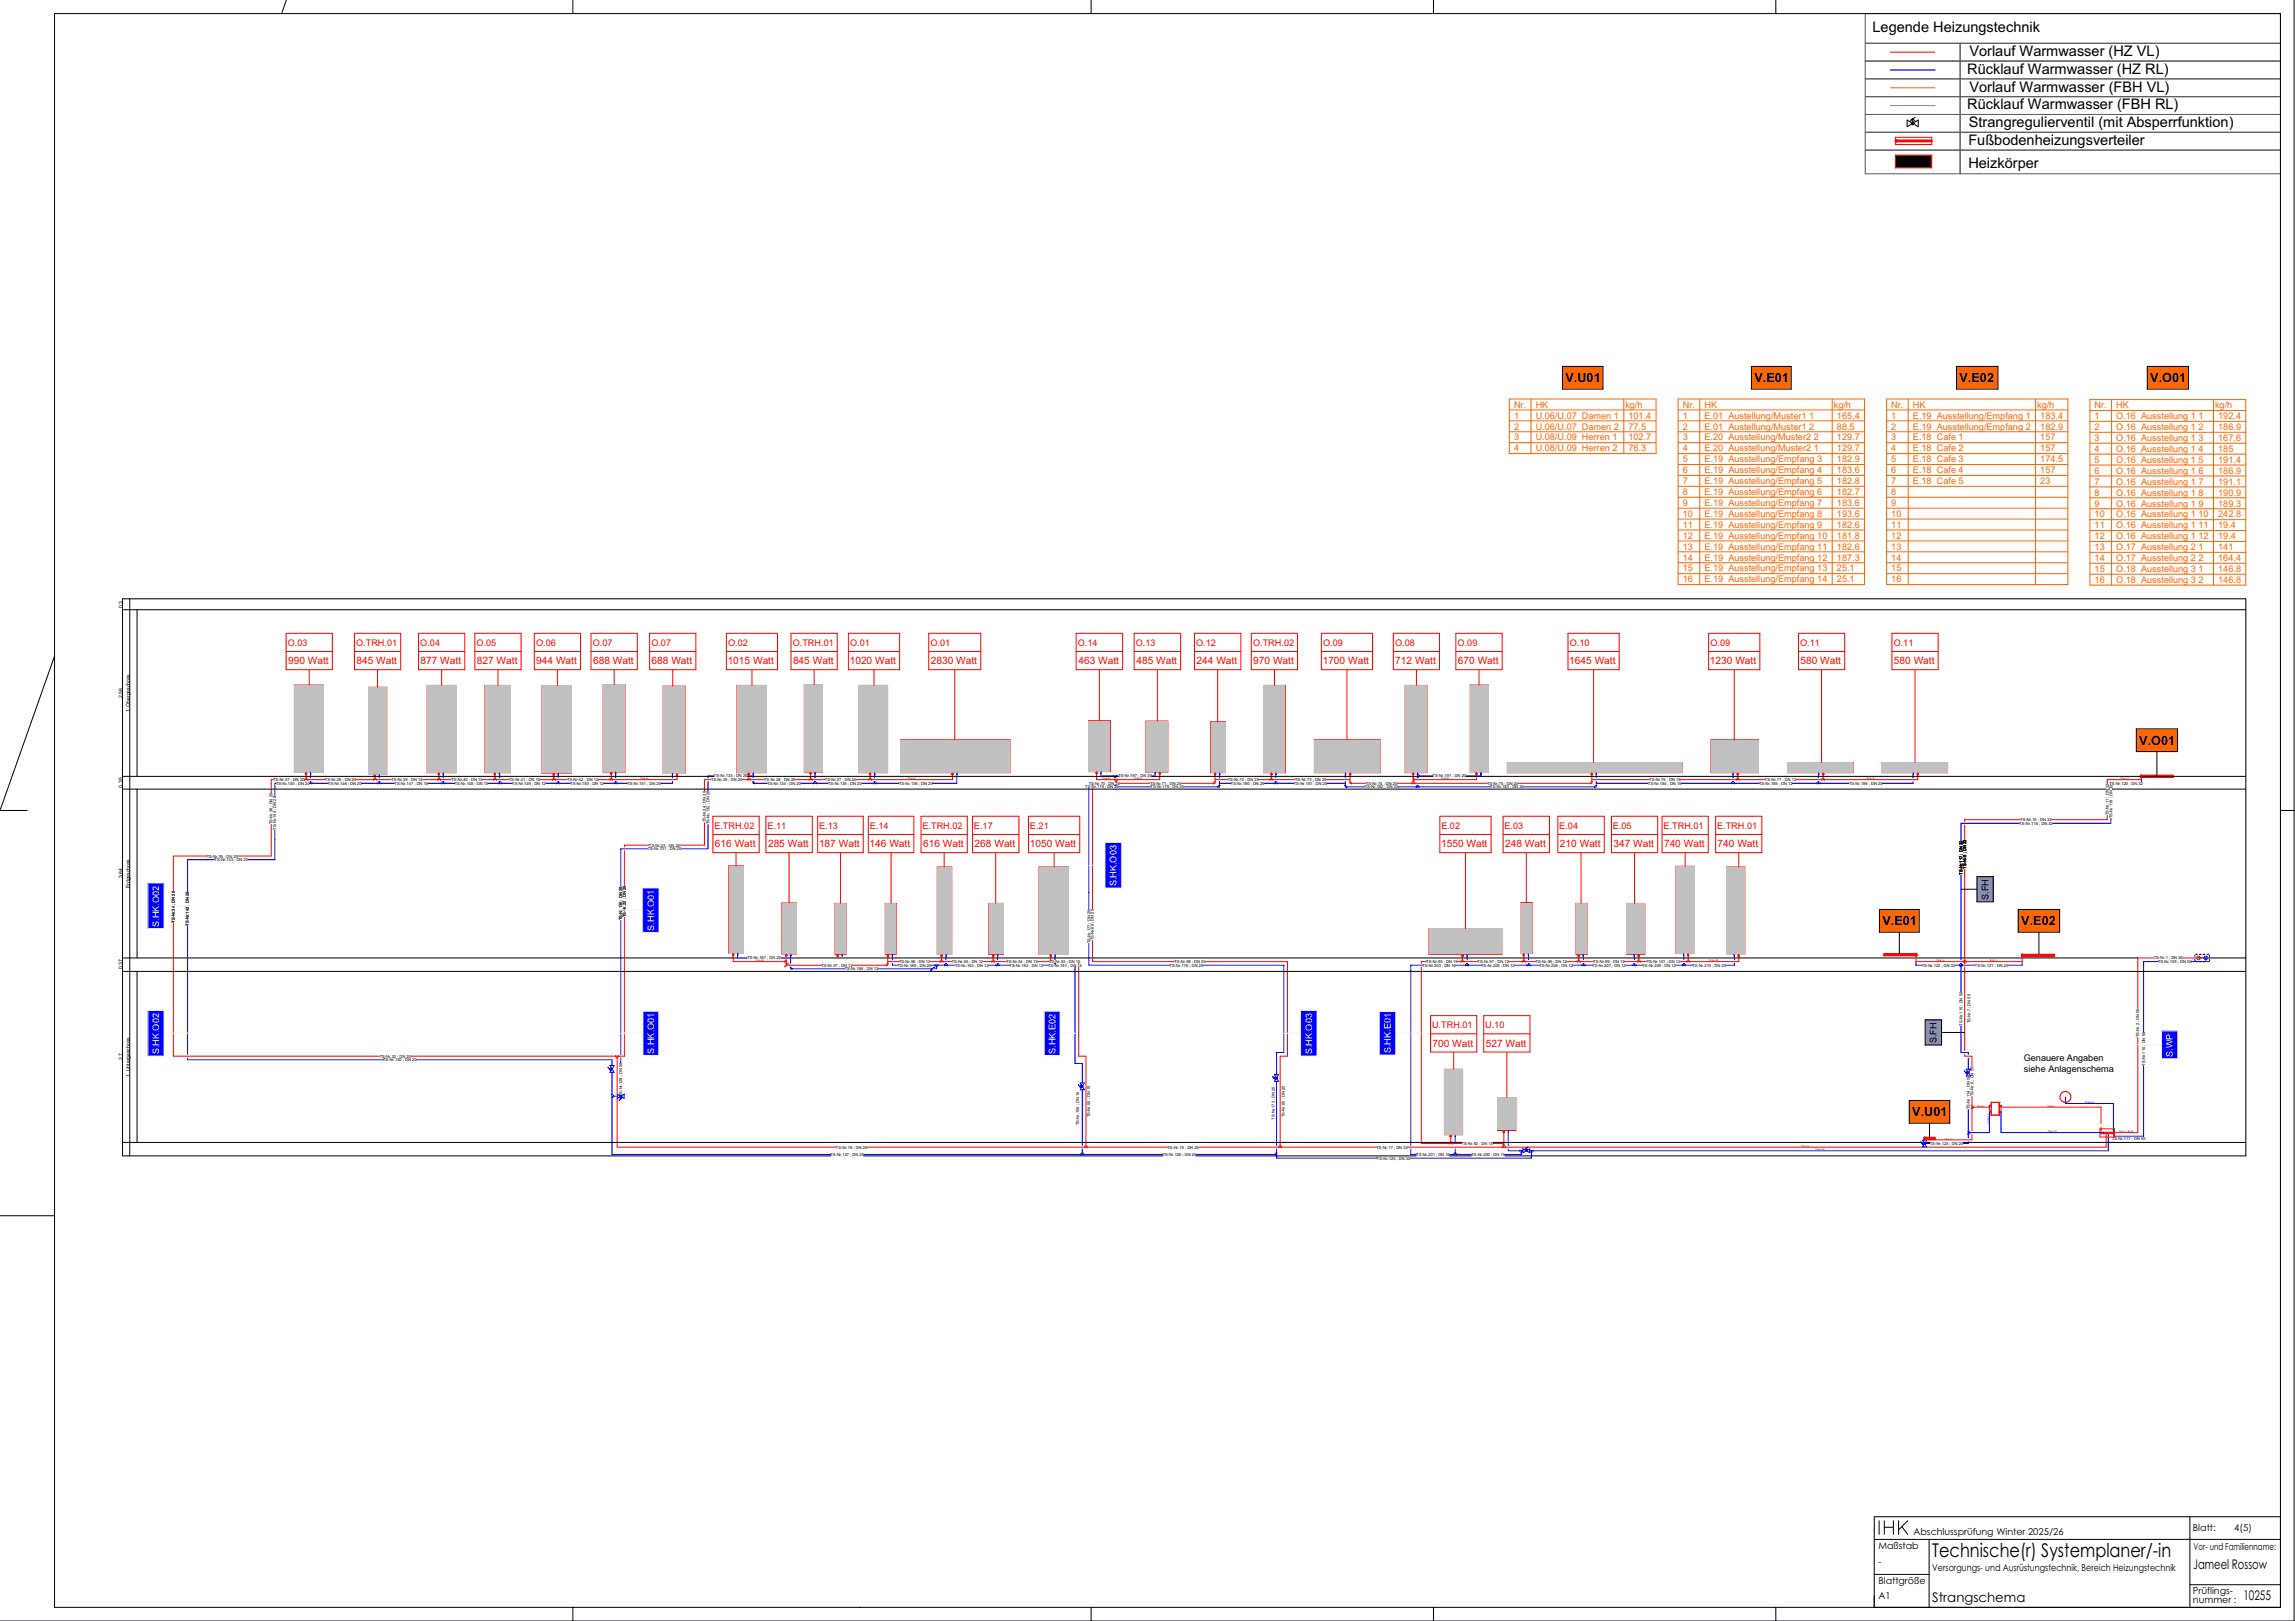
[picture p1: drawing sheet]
<svg xmlns="http://www.w3.org/2000/svg" width="841mm" height="594mm" viewBox="0 0 841 594" stroke-linecap="round" stroke-linejoin="round" font-family="sans-serif">
<defs><g id="words">
<text font-size="7" x="708.4" y="570.6">Technische(r) Systemplaner/-in</text>
<g font-size="5.3">
<text x="686.5" y="11.8">Legende Heizungstechnik</text>
<text x="722" y="20.5">Vorlauf Warmwasser (HZ VL)</text>
<text x="721.2" y="27">Rücklauf Warmwasser (HZ RL)</text>
<text x="722" y="33.6">Vorlauf Warmwasser (FBH VL)</text>
<text x="721.2" y="40.1">Rücklauf Warmwasser (FBH RL)</text>
<text x="721.8" y="46.6">Strangregulierventil (mit Absperrfunktion)</text>
<text x="721.6" y="53.1">Fußbodenheizungsverteiler</text>
<text x="721.6" y="61.4">Heizkörper</text>
</g>
<g font-size="4.9">
<text x="804" y="575">Jameel Rossow</text>
<text x="708.3" y="587.2">Strangschema</text>
<text x="822.4" y="586.3">10255</text>
</g>
<g font-size="4.7">
<text x="573.9" y="140.1">V.U01</text>
<text x="643.2" y="140.1">V.E01</text>
<text x="718.3" y="140.1">V.E02</text>
<text x="788.3" y="140.1">V.O01</text>
<text x="784.3" y="272.9">V.O01</text>
<text x="690.1" y="339.1">V.E01</text>
<text x="741" y="339.1">V.E02</text>
<text x="701" y="409.1">V.U01</text>
</g>
<g font-size="3.7" fill="#f00">
<text x="105.6" y="243.4">990 Watt</text>
<text x="130.7" y="243.4">845 Watt</text>
<text x="154.2" y="243.4">877 Watt</text>
<text x="174.8" y="243.4">827 Watt</text>
<text x="196.6" y="243.4">944 Watt</text>
<text x="217.4" y="243.4">688 Watt</text>
<text x="238.9" y="243.4">688 Watt</text>
<text x="266.8" y="243.4">1015 Watt</text>
<text x="290.7" y="243.4">845 Watt</text>
<text x="311.5" y="243.4">1020 Watt</text>
<text x="341.3" y="243.4">2830 Watt</text>
<text x="395.3" y="243.4">463 Watt</text>
<text x="416.6" y="243.4">485 Watt</text>
<text x="438.7" y="243.4">244 Watt</text>
<text x="459.5" y="243.4">970 Watt</text>
<text x="484.9" y="243.4">1700 Watt</text>
<text x="511.5" y="243.4">712 Watt</text>
<text x="534.5" y="243.4">670 Watt</text>
<text x="575.3" y="243.4">1645 Watt</text>
<text x="626.9" y="243.4">1230 Watt</text>
<text x="660" y="243.4">580 Watt</text>
<text x="694.3" y="243.4">580 Watt</text>
<text x="262.1" y="310.4">616 Watt</text>
<text x="281.6" y="310.4">285 Watt</text>
<text x="300.2" y="310.4">187 Watt</text>
<text x="318.8" y="310.4">146 Watt</text>
<text x="338.4" y="310.4">616 Watt</text>
<text x="357.3" y="310.4">268 Watt</text>
<text x="377.5" y="310.4">1050 Watt</text>
<text x="528.3" y="310.4">1550 Watt</text>
<text x="551.8" y="310.4">248 Watt</text>
<text x="571.9" y="310.4">210 Watt</text>
<text x="591.5" y="310.4">347 Watt</text>
<text x="610" y="310.4">740 Watt</text>
<text x="629.7" y="310.4">740 Watt</text>
<text x="525.2" y="383.5">700 Watt</text>
<text x="544.7" y="383.5">527 Watt</text>
</g>
<g font-size="3.5">
<text x="701.5" y="562.4">Abschlussprüfung Winter 2025/26</text>
<text x="803.9" y="561.1">Blatt:</text>
<text x="819.1" y="560.9">4(5)</text>
<text x="688.6" y="567.7">Maßstab</text>
<text x="804.2" y="567.9">Vor- und Familienname:</text>
<text x="688.6" y="573.6">-</text>
<text x="708.3" y="575.7">Versorgungs- und Ausrüstungstechnik, Bereich Heizungstechnik</text>
<text x="688.6" y="580.5">Blattgröße</text>
<text x="688.6" y="586">A1</text>
<text x="803.9" y="584.2">Prüflings-</text>
<text x="803.9" y="587.5">nummer :</text>
</g>
<g font-size="3.4" fill="#f60">
<text x="555" y="149.4">Nr.</text>
<text x="563" y="149.4">HK</text>
<text x="595.8" y="149.4">kg/h</text>
<text x="616.9" y="149.4">Nr.</text>
<text x="624.9" y="149.4">HK</text>
<text x="672.2" y="149.4">kg/h</text>
<text x="693.3" y="149.4">Nr.</text>
<text x="701.3" y="149.4">HK</text>
<text x="746.8" y="149.4">kg/h</text>
<text x="767.9" y="149.6">Nr.</text>
<text x="775.8" y="149.6">HK</text>
<text x="812" y="149.6">kg/h</text>
<text x="555" y="153.4">1</text>
<text x="563" y="153.4">U.06/U.07 Damen 1</text>
<text x="597" y="153.4">101.4</text>
<text x="616.9" y="153.4">1</text>
<text x="624.9" y="153.4">E.01 Austellung/Muster1 1</text>
<text x="673.4" y="153.4">165.4</text>
<text x="693.3" y="153.4">1</text>
<text x="701.3" y="153.4">E.19 Ausstellung/Empfang 1</text>
<text x="747.9" y="153.4">183.4</text>
<text x="767.9" y="153.6">1</text>
<text x="775.8" y="153.6">O.16 Ausstellung 1 1</text>
<text x="813.2" y="153.6">192.4</text>
<text x="555" y="157.4">2</text>
<text x="555" y="161.4">3</text>
<text x="563" y="157.4">U.06/U.07 Damen 2</text>
<text x="563" y="161.4">U.08/U.09 Herren 1</text>
<text x="597" y="157.4">77.5</text>
<text x="597" y="161.4">102.7</text>
<text x="616.9" y="157.4">2</text>
<text x="616.9" y="161.4">3</text>
<text x="624.9" y="157.4">E.01 Austellung/Muster1 2</text>
<text x="624.9" y="161.4">E.20 Ausstellung/Muster2 2</text>
<text x="673.4" y="157.4">88.5</text>
<text x="673.4" y="161.4">129.7</text>
<text x="693.3" y="157.4">2</text>
<text x="693.3" y="161.4">3</text>
<text x="701.3" y="157.4">E.19 Ausstellung/Empfang 2</text>
<text x="701.3" y="161.4">E.18 Cafe 1</text>
<text x="747.9" y="157.4">182.9</text>
<text x="747.9" y="161.4">157</text>
<text x="767.9" y="157.6">2</text>
<text x="767.9" y="161.6">3</text>
<text x="775.8" y="157.6">O.16 Ausstellung 1 2</text>
<text x="775.8" y="161.6">O.16 Ausstellung 1 3</text>
<text x="813.2" y="157.6">186.9</text>
<text x="813.2" y="161.6">167.6</text>
<text x="555" y="165.4">4</text>
<text x="563" y="165.4">U.08/U.09 Herren 2</text>
<text x="597" y="165.4">76.3</text>
<text x="616.9" y="165.4">4</text>
<text x="624.9" y="165.4">E.20 Ausstellung/Muster2 1</text>
<text x="673.4" y="165.4">129.7</text>
<text x="693.3" y="165.4">4</text>
<text x="701.3" y="165.4">E.18 Cafe 2</text>
<text x="747.9" y="165.4">157</text>
<text x="767.9" y="165.6">4</text>
<text x="775.8" y="165.6">O.16 Ausstellung 1 4</text>
<text x="813.2" y="165.6">185</text>
<text x="616.9" y="169.4">5</text>
<text x="616.9" y="173.4">6</text>
<text x="624.9" y="169.4">E.19 Ausstellung/Empfang 3</text>
<text x="624.9" y="173.4">E.19 Ausstellung/Empfang 4</text>
<text x="673.4" y="169.4">182.9</text>
<text x="673.4" y="173.4">183.6</text>
<text x="693.3" y="169.4">5</text>
<text x="693.3" y="173.4">6</text>
<text x="701.3" y="169.4">E.18 Cafe 3</text>
<text x="701.3" y="173.4">E.18 Cafe 4</text>
<text x="747.9" y="169.4">174.5</text>
<text x="747.9" y="173.4">157</text>
<text x="767.9" y="169.6">5</text>
<text x="767.9" y="173.6">6</text>
<text x="775.8" y="169.6">O.16 Ausstellung 1 5</text>
<text x="775.8" y="173.6">O.16 Ausstellung 1 6</text>
<text x="813.2" y="169.6">191.4</text>
<text x="813.2" y="173.6">186.9</text>
<text x="616.9" y="177.4">7</text>
<text x="624.9" y="177.4">E.19 Ausstellung/Empfang 5</text>
<text x="673.4" y="177.4">182.8</text>
<text x="693.3" y="177.4">7</text>
<text x="701.3" y="177.4">E.18 Cafe 5</text>
<text x="747.9" y="177.4">23</text>
<text x="767.9" y="177.6">7</text>
<text x="775.8" y="177.6">O.16 Ausstellung 1 7</text>
<text x="813.2" y="177.6">191.1</text>
<text x="616.9" y="181.4">8</text>
<text x="616.9" y="185.4">9</text>
<text x="624.9" y="181.4">E.19 Ausstellung/Empfang 6</text>
<text x="624.9" y="185.4">E.19 Ausstellung/Empfang 7</text>
<text x="673.4" y="181.4">182.7</text>
<text x="673.4" y="185.4">183.6</text>
<text x="693.3" y="181.4">8</text>
<text x="693.3" y="185.4">9</text>
<text x="767.9" y="181.6">8</text>
<text x="767.9" y="185.6">9</text>
<text x="775.8" y="181.6">O.16 Ausstellung 1 8</text>
<text x="775.8" y="185.6">O.16 Ausstellung 1 9</text>
<text x="813.2" y="181.6">190.9</text>
<text x="813.2" y="185.6">189.3</text>
<text x="616.9" y="189.4">10</text>
<text x="624.9" y="189.4">E.19 Ausstellung/Empfang 8</text>
<text x="673.4" y="189.4">193.6</text>
<text x="693.3" y="189.4">10</text>
<text x="767.9" y="189.6">10</text>
<text x="775.8" y="189.6">O.16 Ausstellung 1 10</text>
<text x="813.2" y="189.6">242.8</text>
<text x="616.9" y="193.4">11</text>
<text x="616.9" y="197.4">12</text>
<text x="624.9" y="193.4">E.19 Ausstellung/Empfang 9</text>
<text x="624.9" y="197.4">E.19 Ausstellung/Empfang 10</text>
<text x="673.4" y="193.4">182.6</text>
<text x="673.4" y="197.4">181.8</text>
<text x="693.3" y="193.4">11</text>
<text x="693.3" y="197.4">12</text>
<text x="767.9" y="193.6">11</text>
<text x="767.9" y="197.6">12</text>
<text x="775.8" y="193.6">O.16 Ausstellung 1 11</text>
<text x="775.8" y="197.6">O.16 Ausstellung 1 12</text>
<text x="813.2" y="193.6">19.4</text>
<text x="813.2" y="197.6">19.4</text>
<text x="616.9" y="201.4">13</text>
<text x="624.9" y="201.4">E.19 Ausstellung/Empfang 11</text>
<text x="673.4" y="201.4">182.6</text>
<text x="693.3" y="201.4">13</text>
<text x="767.9" y="201.6">13</text>
<text x="775.8" y="201.6">O.17 Ausstellung 2 1</text>
<text x="813.2" y="201.6">141</text>
<text x="616.9" y="205.4">14</text>
<text x="616.9" y="209.4">15</text>
<text x="624.9" y="205.4">E.19 Ausstellung/Empfang 12</text>
<text x="624.9" y="209.4">E.19 Ausstellung/Empfang 13</text>
<text x="673.4" y="205.4">187.3</text>
<text x="673.4" y="209.4">25.1</text>
<text x="693.3" y="205.4">14</text>
<text x="693.3" y="209.4">15</text>
<text x="767.9" y="205.6">14</text>
<text x="767.9" y="209.6">15</text>
<text x="775.8" y="205.6">O.17 Ausstellung 2 2</text>
<text x="775.8" y="209.6">O.18 Ausstellung 3 1</text>
<text x="813.2" y="205.6">164.4</text>
<text x="813.2" y="209.6">146.8</text>
<text x="616.9" y="213.4">16</text>
<text x="624.9" y="213.4">E.19 Ausstellung/Empfang 14</text>
<text x="673.4" y="213.4">25.1</text>
<text x="693.3" y="213.4">16</text>
<text x="767.9" y="213.6">16</text>
<text x="775.8" y="213.6">O.18 Ausstellung 3 2</text>
<text x="813.2" y="213.6">146.8</text>
</g>
<g font-size="3.4" fill="#f00">
<text x="105.5" y="236.6">O.03</text>
<text x="130.6" y="236.6">O.TRH.01</text>
<text x="154.1" y="236.6">O.04</text>
<text x="174.7" y="236.6">O.05</text>
<text x="196.5" y="236.6">O.06</text>
<text x="217.3" y="236.6">O.07</text>
<text x="238.8" y="236.6">O.07</text>
<text x="266.9" y="236.6">O.02</text>
<text x="290.6" y="236.6">O.TRH.01</text>
<text x="311.7" y="236.6">O.01</text>
<text x="341.1" y="236.6">O.01</text>
<text x="395.1" y="236.6">O.14</text>
<text x="416.4" y="236.6">O.13</text>
<text x="438.5" y="236.6">O.12</text>
<text x="459.4" y="236.6">O.TRH.02</text>
<text x="485" y="236.6">O.09</text>
<text x="511.4" y="236.6">O.08</text>
<text x="534.4" y="236.6">O.09</text>
<text x="575.5" y="236.6">O.10</text>
<text x="627" y="236.6">O.09</text>
<text x="659.9" y="236.6">O.11</text>
<text x="694.2" y="236.6">O.11</text>
<text x="261.9" y="303.6">E.TRH.02</text>
<text x="281.3" y="303.6">E.11</text>
<text x="300.3" y="303.6">E.13</text>
<text x="318.9" y="303.6">E.14</text>
<text x="338.2" y="303.6">E.TRH.02</text>
<text x="357.1" y="303.6">E.17</text>
<text x="377.6" y="303.6">E.21</text>
<text x="528.4" y="303.6">E.02</text>
<text x="551.6" y="303.6">E.03</text>
<text x="571.6" y="303.6">E.04</text>
<text x="591.3" y="303.6">E.05</text>
<text x="609.8" y="303.6">E.TRH.01</text>
<text x="629.5" y="303.6">E.TRH.01</text>
<text x="525" y="376.7">U.TRH.01</text>
<text x="544.5" y="376.7">U.10</text>
</g>
<g font-size="3.4" fill="#f4f4f4">
<text x="409.3" y="324.8" transform="rotate(-90 409.3 324.8)">S.HK.O03</text>
<text x="58.4" y="339.6" transform="rotate(-90 58.4 339.6)">S.HK.O02</text>
<text x="239.8" y="341" transform="rotate(-90 239.8 341)">S.HK.O01</text>
<text x="58.4" y="386.4" transform="rotate(-90 58.4 386.4)">S.HK.O02</text>
<text x="239.8" y="386.1" transform="rotate(-90 239.8 386.1)">S.HK.O01</text>
<text x="386.9" y="386.2" transform="rotate(-90 386.9 386.2)">S.HK.E02</text>
<text x="481" y="386.4" transform="rotate(-90 481 386.4)">S.HK.O03</text>
<text x="509.9" y="386" transform="rotate(-90 509.9 386)">S.HK.E01</text>
<text x="796.6" y="387.3" transform="rotate(-90 796.6 387.3)">S.WP</text>
</g>
<g font-size="3.4">
<text x="728.9" y="329.8" transform="rotate(-90 728.9 329.8)">S.FH</text>
<text x="710" y="382.3" transform="rotate(-90 710 382.3)">S.FH</text>
<text x="741.9" y="388.6">Genauere Angaben</text>
<text x="742" y="392.8">siehe Anlagenschema</text>
</g>
<g font-size="1.9">
<text x="44.9" y="222.7" transform="rotate(-90 44.9 222.7)">0.3</text>
<text x="44.9" y="255.8" transform="rotate(-90 44.9 255.8)">2.58</text>
<text x="47.6" y="261.1" transform="rotate(-90 47.6 261.1)">1. Obergeschoss</text>
<text x="44.9" y="288.6" transform="rotate(-90 44.9 288.6)">0.35</text>
<text x="44.9" y="321.9" transform="rotate(-90 44.9 321.9)">3.64</text>
<text x="47.6" y="325.5" transform="rotate(-90 47.6 325.5)">Erdgeschoss</text>
<text x="44.9" y="355.2" transform="rotate(-90 44.9 355.2)">0.37</text>
<text x="44.9" y="388.6" transform="rotate(-90 44.9 388.6)">2.7</text>
<text x="47.6" y="394.6" transform="rotate(-90 47.6 394.6)">1. Untergeschoss</text>
</g>
<g font-size="1.5">
<text x="100.1" y="286.2">TS-Nr.37 ; DN 20</text>
<text x="101.2" y="287.6">TS-Nr.145 ; DN 20</text>
<text x="119.1" y="286.2">TS-Nr.38 ; DN 20</text>
<text x="120.3" y="287.6">TS-Nr.146 ; DN 20</text>
<text x="143.5" y="286.2">TS-Nr.39 ; DN 15</text>
<text x="144.6" y="287.6">TS-Nr.147 ; DN 15</text>
<text x="165.5" y="286.2">TS-Nr.40 ; DN 15</text>
<text x="166.7" y="287.6">TS-Nr.148 ; DN 15</text>
<text x="186.5" y="286.2">TS-Nr.41 ; DN 12</text>
<text x="187.8" y="287.6">TS-Nr.149 ; DN 12</text>
<text x="207.9" y="286.2">TS-Nr.42 ; DN 12</text>
<text x="209.1" y="287.6">TS-Nr.150 ; DN 12</text>
<text x="230" y="287.6">TS-Nr.151 ; DN 20</text>
<text x="260.7" y="286.2">TS-Nr.25 ; DN 20</text>
<text x="261.7" y="284.9">TS-Nr.133 ; DN 20</text>
<text x="280.1" y="286.2">TS-Nr.26 ; DN 20</text>
<text x="281.3" y="287.6">TS-Nr.134 ; DN 20</text>
<text x="302.4" y="286.2">TS-Nr.27 ; DN 20</text>
<text x="303.6" y="287.6">TS-Nr.135 ; DN 20</text>
<text x="329.6" y="287.6">TS-Nr.136 ; DN 20</text>
<text x="399.1" y="287.6">TS-Nr.70 ; DN 25</text>
<text x="410" y="284.9">TS-Nr.197 ; DN 20</text>
<text x="421.6" y="287.6">TS-Nr.71 ; DN 25</text>
<text x="450.1" y="286.2">TS-Nr.72 ; DN 25</text>
<text x="451.2" y="287.6">TS-Nr.180 ; DN 25</text>
<text x="474.3" y="287.6">TS-Nr.181 ; DN 25</text>
<text x="474.8" y="286.2">TS-Nr.73 ; DN 25</text>
<text x="500.8" y="287.6">TS-Nr.74 ; DN 20</text>
<text x="525.2" y="284.9">TS-Nr.191 ; DN 20</text>
<text x="545.1" y="287.6">TS-Nr.75 ; DN 20</text>
<text x="604.1" y="287.6">TS-Nr.184 ; DN 15</text>
<text x="604.6" y="286.2">TS-Nr.76 ; DN 15</text>
<text x="644.9" y="287.6">TS-Nr.185 ; DN 12</text>
<text x="647" y="286.2">TS-Nr.77 ; DN 12</text>
<text x="677.9" y="287.6">TS-Nr.186 ; DN 20</text>
<text x="773.3" y="287.6">TS-Nr.120 ; DN 32</text>
<text x="397.8" y="288.9">TS-Nr.178 ; DN 25</text>
<text x="421.8" y="288.9">TS-Nr.179 ; DN 25</text>
<text x="500.3" y="288.9">TS-Nr.182 ; DN 20</text>
<text x="546.3" y="288.9">TS-Nr.183 ; DN 20</text>
<text x="773.1" y="298.7" transform="rotate(-90 773.1 298.7)">TS-Nr.11 ; DN 32</text>
<text x="774.4" y="299.8" transform="rotate(-90 774.4 299.8)">TS-Nr.119 ; DN 32</text>
<text x="99.9" y="302.1" transform="rotate(-90 99.9 302.1)">TS-Nr.36 ; DN 20</text>
<text x="101.2" y="304.1" transform="rotate(-90 101.2 304.1)">TS-Nr.144 ; DN 20</text>
<text x="258.7" y="301.4" transform="rotate(-90 258.7 301.4)">TS-Nr.24 ; DN 20</text>
<text x="260" y="302.1" transform="rotate(-90 260 302.1)">TS-Nr.132 ; DN 20</text>
<text x="740.3" y="302.2">TS-Nr.118 ; DN 32</text>
<text x="740.7" y="300.9">TS-Nr.10 ; DN 32</text>
<text x="237.5" y="311.6">TS-Nr.131 ; DN 20</text>
<text x="237.9" y="310.2">TS-Nr.23 ; DN 20</text>
<text x="75.8" y="314.2">TS-Nr.35 ; DN 20</text>
<text x="78.7" y="315.6">TS-Nr.143 ; DN 20</text>
<text x="719.5" y="320.5" transform="rotate(-90 719.5 320.5)">TS-Nr.117 ; DN 32</text>
<text x="720.8" y="318.3" transform="rotate(-90 720.8 318.3)">TS-Nr.9 ; DN 32</text>
<text x="64" y="338.1" transform="rotate(-90 64 338.1)">TS-Nr.34 ; DN 20</text>
<text x="69.2" y="339.1" transform="rotate(-90 69.2 339.1)">TS-Nr.142 ; DN 20</text>
<text x="228" y="337.3" transform="rotate(-90 228 337.3)">TS-Nr.130 ; DN 20</text>
<text x="229.4" y="336.1" transform="rotate(-90 229.4 336.1)">TS-Nr.22 ; DN 20</text>
<text x="399.7" y="345.7" transform="rotate(-90 399.7 345.7)">TS-Nr.177 ; DN 25</text>
<text x="401" y="344.6" transform="rotate(-90 401 344.6)">TS-Nr.69 ; DN 25</text>
<text x="274" y="351.6">TS-Nr.167 ; DN 20</text>
<text x="329.6" y="352.9">TS-Nr.56 ; DN 12</text>
<text x="348.9" y="352.9">TS-Nr.55 ; DN 12</text>
<text x="368.9" y="352.9">TS-Nr.54 ; DN 12</text>
<text x="384.6" y="352.9">TS-Nr.53 ; DN 15</text>
<text x="430.5" y="352.9">TS-Nr.68 ; DN 25</text>
<text x="522.9" y="352.9">TS-Nr.95 ; DN 15</text>
<text x="541.7" y="352.9">TS-Nr.97 ; DN 12</text>
<text x="563" y="352.9">TS-Nr.98 ; DN 12</text>
<text x="584.1" y="352.9">TS-Nr.99 ; DN 12</text>
<text x="603.7" y="352.9">TS-Nr.101 ; DN 12</text>
<text x="789.5" y="351.6">TS-Nr.1 ; DN 50</text>
<text x="791.1" y="352.9">TS-Nr.109 ; DN 50</text>
<text x="301.1" y="354.2">TS-Nr.57 ; DN 12</text>
<text x="309.7" y="355.6">TS-Nr.166 ; DN 12</text>
<text x="329.1" y="354.2">TS-Nr.169 ; DN 20</text>
<text x="350.1" y="354.2">TS-Nr.163 ; DN 12</text>
<text x="370.1" y="354.2">TS-Nr.162 ; DN 12</text>
<text x="384.3" y="354.2">TS-Nr.161 ; DN 15</text>
<text x="428.8" y="354.2">TS-Nr.176 ; DN 25</text>
<text x="521.4" y="354.2">TS-Nr.203 ; DN 15</text>
<text x="543" y="354.2">TS-Nr.205 ; DN 12</text>
<text x="564.3" y="354.2">TS-Nr.206 ; DN 12</text>
<text x="583.7" y="354.2">TS-Nr.207 ; DN 12</text>
<text x="602.1" y="354.2">TS-Nr.209 ; DN 12</text>
<text x="620.5" y="354.2">TS-Nr.210 ; DN 20</text>
<text x="704.5" y="354.2">TS-Nr.122 ; DN 32</text>
<text x="724" y="354.2">TS-Nr.121 ; DN 25</text>
<text x="719.5" y="375.8" transform="rotate(-90 719.5 375.8)">TS-Nr.115 ; DN 50</text>
<text x="722.3" y="375" transform="rotate(-90 722.3 375)">TS-Nr.7 ; DN 50</text>
<text x="784.2" y="380.1" transform="rotate(-90 784.2 380.1)">TS-Nr.2 ; DN 50</text>
<text x="139.2" y="387.6">TS-Nr.32 ; DN 20</text>
<text x="140.5" y="388.9">TS-Nr.140 ; DN 20</text>
<text x="786.4" y="390.5" transform="rotate(-90 786.4 390.5)">TS-Nr.110 ; DN 50</text>
<text x="228" y="401.6" transform="rotate(-90 228 401.6)">TS-Nr.129 ; DN 20</text>
<text x="723.4" y="401.6" transform="rotate(-90 723.4 401.6)">TS-Nr.6 ; DN 50</text>
<text x="722.1" y="406.5" transform="rotate(-90 722.1 406.5)">TS-Nr.114 ; DN 50</text>
<text x="395.6" y="412.3" transform="rotate(-90 395.6 412.3)">TS-Nr.158 ; DN 15</text>
<text x="399.7" y="409.3" transform="rotate(-90 399.7 409.3)">TS-Nr.50 ; DN 15</text>
<text x="467.3" y="410.4" transform="rotate(-90 467.3 410.4)">TS-Nr.173 ; DN 25</text>
<text x="471" y="409.3" transform="rotate(-90 471 409.3)">TS-Nr.65 ; DN 25</text>
<text x="535.9" y="419.6">TS-Nr.92 ; DN 15</text>
<text x="707.5" y="419.6">TS-Nr.123 ; DN 20</text>
<text x="774.3" y="417.7">TS-Nr.111 ; DN 50</text>
<text x="304.4" y="423.6">TS-Nr.127 ; DN 25</text>
<text x="306.5" y="420.9">TS-Nr.19 ; DN 25</text>
<text x="426.2" y="423.6">TS-Nr.126 ; DN 25</text>
<text x="428" y="420.9">TS-Nr.18 ; DN 25</text>
<text x="504.6" y="420.9">TS-Nr.17 ; DN 32</text>
<text x="504.8" y="424.9">TS-Nr.125 ; DN 32</text>
<text x="519.2" y="423.6">TS-Nr.201 ; DN 15</text>
<text x="539.4" y="423.6">TS-Nr.200 ; DN 15</text>
</g>
<g font-size=".7">
<text x="234.7" y="285.6">TS-Nr.43</text>
<text x="332.6" y="285.6">TS-Nr.28</text>
<text x="404.1" y="285.6">TS-Nr.90</text>
<text x="415.7" y="285.6">TS-Nr.89</text>
<text x="528.2" y="285.6">TS-Nr.83</text>
<text x="684.2" y="285.6">TS-Nr.78</text>
<text x="777.3" y="285.6">TS-Nr.12</text>
<text x="277" y="352.2">TS-Nr.59</text>
<text x="626.5" y="352.2">TS-Nr.102</text>
<text x="709.8" y="352.2">TS-Nr.14</text>
<text x="729.3" y="352.2">TS-Nr.13</text>
<text x="724.8" y="405.6">TS-Nr.5</text>
<text x="750.6" y="405.6">TS-Nr.4</text>
<text x="764.3" y="404.2">TS-Nr.216</text>
<text x="729.2" y="411.8" transform="rotate(-90 729.2 411.8)">TS-Nr.113</text>
<text x="712.7" y="417.6">TS-Nr.15</text>
<text x="750.7" y="414.9">TS-Nr.112</text>
<text x="776.7" y="414.9">TS-Nr.3 ; DN 50</text>
<text x="660.2" y="420.2">TS-Nr.16</text>
<text x="665.5" y="421.6">TS-Nr.124</text>
</g>
</g></defs>
<path d="M694.8 56.8h13.4v4.7h-13.4z" fill-rule="evenodd" fill="#000"/>
<g fill="none" stroke="#f00" stroke-width=".37">
<path d="M288.8 353.2l-1.1 1"/>
<circle cx="806" cy="351" r=".67"/>
</g>
<g fill="#f00">
<circle cx="287.7" cy="354.2" r=".18"/>
<circle cx="288.8" cy="353.2" r=".18"/>
</g>
<g fill="none" stroke="#f00" stroke-width=".37">
<path d="M100.1 285.7h-.7v4.9M111.6 285.7h7.6M111.7 285.4v.6M112 285.2h.5M112.2 284.1v1.6M112.8 285.4v.6M130.5 285.7h12.9M136.9 285.4v.6M137.2 285.2h.5M137.4 284.9v.8M138 285.4v.6M154.9 285.7h10.5"/>
<path d="M160.4 285.4v.6M160.6 285.2h.6M160.9 284.2v1.5M161.4 285.4v.6M176.9 285.7h9.6M180.9 285.4v.6M181.2 285.2h.5M181.4 284.2v1.5M182 285.4v.6M198 285.7h9.8M202.5 285.4v.6M202.8 285.2h.5"/>
<path d="M203 284.4v1.3M203.6 285.4v.6M223.6 285.4v.6M223.8 285.2h.6M224.1 284v1.7M224.6 285.4v.6M248.2 284.5v1.2h-28.9M260.6 285.7h-2.4v4.3M272.1 285.7h8M274 285.4v.6M274.2 285.2h.6M274.5 285v.7"/>
<path d="M275 285.4v.6M291.6 285.7h10.8M296.6 285.4v.6M296.9 285.2h.5M297.2 284v1.7M297.7 285.4v.6M318.5 285.4v.6M318.8 285.2h.5M319 284.2v1.5M319.6 285.4v.6M349.2 284.2v1.5h-35.4M400.5 287.6v.1"/>
<path d="M400.5 289v44.2M402 283.8v1.9h23.2v-1.7M408.6 285.4v.6M408.9 286.5h.5M408.9 286.2h.5M409.2 285.7v.8M409.7 285.4v.6M410.5 287h11.1M444.9 286.8v.5M445.2 286.5h.5M445.4 284.2v2.8h-12.4M445.4 285.7h4.7"/>
<path d="M461.4 285.7h13.4M465.6 285.4v.6M465.8 285.2h.6M466.1 284.2v1.5M466.6 285.4v.6M486.2 285.7h8.7M494.6 286.5h.6M494.9 284.2v2.8h5.9M495.4 286.8v.5M512.2 287h33M517.6 286.8v.5M517.8 286.5h.6"/>
<path d="M517.8 286.2h.6M517.8 285.2h.6M518.1 284.2v2.8M518.6 285.4v.6M518.6 286.8v.5M541.3 285v.7h-23.2M583 286.8v.5M583.3 286.5h.5M583.6 284.2v2.8h-27.1M583.6 285.7h21M616 285.7h31M636.5 285.4v.6"/>
<path d="M636.8 285.2h.5M637 284.2v1.5M637.6 285.4v.6M667.8 285.4v.6M668.1 285.2h.5M668.4 284.2v1.5M668.9 285.4v.6M703 284.2v1.5h-44.6M75.8 313.7h-12.2v12.9M99.4 302.1v11.6h-12.2M228.9 311.7v12.9M237.8 309.7h-8.9v.7"/>
<path d="M258.2 301.4v8.3h-8.9M63.6 338.1v48.9h75.6M228.9 336.1v50.9h-78.3M268.8 350.4v2h19.4M287.7 352.1v.5M288 352.9h.5M288 351.8h.5M288.2 351.7v2h13M324.9 353.4v.6M325.2 353.2h.5M325.4 350.8v2.9h-12.9M325.4 352.4h4.2"/>
<path d="M341 352.4h7.9M344.6 352.1v.5M344.9 351.8h.5M345.2 350.8v1.6M345.7 352.1v.5M360.4 352.4h8.5M363.6 352.1v.5M363.8 351.8h.6M364.1 350.8v1.6M364.6 352.1v.5M380.4 352.4h4.2M384.9 351.8h.5"/>
<path d="M385.2 350.8v1M395.4 354.2v32.8h2.7v33.4M395.4 352.9v.3M400.5 344.6v7.8h30M442 352.4h30v34.6h-2.7v33.4M521 354.4v64.6h14.8M522.9 352.4h-1.9v.6M534.2 352.4h7.5M535.6 352.1v.5M535.8 351.8h.6M536.1 350.8v1.6M536.6 352.1v.5"/>
<path d="M553 352.4h10M558.1 352.1v.5M558.4 351.8h.5M558.6 350.5v1.9M559.2 352.1v.5M574.4 352.4h9.7M578.2 352.1v.5M578.5 351.8h.5M578.8 350.8v1.6M579.3 352.1v.5M595.4 352.4h8.3M600.2 352.1v.5"/>
<path d="M600.5 351.8h.5M600.8 350.8v1.6M601.3 352.1v.5M618.4 352.1v.5M618.6 351.8h.6M618.9 350.5v1.9M619.4 352.1v.5M637.4 350.8v1.6h-21.4M789.6 351h-5.9v18.6M800.1 351h5.9M225.7 386.8v.5M226 387.6h.5"/>
<path d="M226.2 387v14M226.8 386.8v.5M783.7 380.1v34.9l-8.8-.1M226.2 402.4v18h80.3M397.8 419.8h.6M469 419.8h.6M531.3 418.8v.5M531.6 418.5h.5M531.8 416.9v2.1M532.4 418.8v.5M547.3 419h4M550.8 418.8v.5"/>
<path d="M551 419.8h.6M551 419.6h.6M551 418.5h.6M551.3 415.3v5.1M772.1 415.2v5.2h-256.1M317.8 420.4h110.2M397.6 420.1v.5M398.6 420.1v.5M439.4 420.4h65.2M468.8 420.1v.5M469.8 420.1v.5M550.8 420.1v.5"/>
<path d="M551.8 420.1v.5"/>
</g>
<g fill="none" stroke="#00f" stroke-width=".37">
<path d="M342.2 354.5l-1 1.1"/>
<circle cx="808.6" cy="351" r=".67"/>
</g>
<g fill="#00f">
<circle cx="341.2" cy="355.6" r=".18"/>
<circle cx="342.2" cy="354.5" r=".18"/>
</g>
<g fill="none" stroke="#00f" stroke-width=".37">
<path d="M101.2 287h-.4v4.8M113.4 287h7M113.6 286.5h.5M113.8 283.6v1.4M113.8 286.4v.6M114.4 286.8v.5M132.5 287h12.1M138.5 286.8v.5M138.8 286.5h.5M139 284.4v.6M139 286.4v.6M139.6 286.8v.5"/>
<path d="M156.9 287h9.9M162 286.8v.5M162.2 286.5h.6M162.5 283.7v1.3M162.5 286.4v.6M163 286.8v.5M178.9 287h8.9M182.6 286.8v.5M182.9 286.5h.5M183.2 283.7v1.3M183.2 286.4v.6M183.7 286.8v.5"/>
<path d="M200 287h9M204.1 286.8v.5M204.4 286.5h.5M204.6 283.8v1.2M204.6 286.4v.6M205.2 286.8v.5M221.3 287h8.7M225.2 286.8v.5M225.4 286.5h.6M225.7 283.4v1.6M225.7 286.4v.6M226.2 286.8v.5"/>
<path d="M246.5 286.4v.6h-4.3M246.5 284v1M259.6 286.4v3.4M261.7 284.4h-2.1v.6M274 284.4h2.1M275.8 286.5h.6M276.1 286.4v.6h5.2M276.1 283.7v1.3M276.6 286.8v.5M293.6 287h10M298.2 286.8v.5M298.5 286.5h.5"/>
<path d="M298.8 283.4v1.6M298.8 286.4v.6M299.3 286.8v.5M315.8 287h13.8M320.1 286.8v.5M320.4 286.5h.5M320.6 283.7v1.3M320.6 286.4v.6M321.2 286.8v.5M350.8 283.7v3.3h-9M399.2 288.9v44.5M403.6 283.4v1h6.4"/>
<path d="M408.2 284.1v.5M408.5 287.8h.5M408.5 284.9h.5M408.8 284.4v.6M408.8 287.7v.1M409.3 284.1v.5M410.1 288.4h11.7M423.4 283.4v1h-1.2M446.5 288.1v.5M446.8 287.8h.5M447 286.4v2h-13M447 287h4.3"/>
<path d="M447 283.7v1.3M463.4 287h11M467.2 286.8v.5M467.4 286.5h.6M467.7 283.7v1.3M467.7 286.4v.6M468.2 286.8v.5M486.5 287h6.7M492.9 287.8h.5M493.2 286.4v2h7.2M493.2 283.7v1.3M493.7 288.1v.5"/>
<path d="M512.5 288.4h33.9M519.2 288.1v.5M519.4 287.8h.6M519.4 284.9h.6M519.4 283.8h.6M519.7 284.4h5.5M519.7 283.7v1.3M519.7 287.7v.7M520.2 284.1v.5M520.2 288.1v.5M542.9 283.6v.8h-5.5M584.6 288.1v.5"/>
<path d="M584.9 287.8h.5M585.2 286.4v2h-26.7M585.2 287h18.9M585.2 283.7v1.3M616.4 287h28.5M634.8 286.8v.5M635 286.5h.6M635.3 283.7v1.3M635.3 286.4v.6M635.8 286.8v.5M657 287h20.8M666.1 286.8v.5"/>
<path d="M666.4 286.5h.5M666.6 283.7v1.3M666.6 286.4v.6M667.2 286.8v.5M701.3 286.4v.6h-11.2M701.3 283.7v1.3M78.6 315h-9.8v11.9M100.8 304.1v10.9h-9.9M237.4 311h-9.8v14M259.6 302.1v8.9h-9.9M68.8 339.2v47.2M227.6 337.3v49.1"/>
<path d="M270.4 349.8v1.2h3.6M286.2 351h3.6M289.6 354.5h.5M289.8 354.4v.6h19.9M289.8 350.1v2.9M290.4 354.8v.5M327.2 353v.7h2M327.2 350.2v1.5M341.3 353.7h8.8M342.8 353.4v.6M343 354.2h.6M343.3 353.7v1.3h-21.5"/>
<path d="M343.8 353.4v.6M346.2 353.4v.6M346.5 353.2h.5M346.8 350.2v1.5M346.8 353v.7M347.3 353.4v.6M362.4 353.7h7.7M365.2 353.4v.6M365.4 353.2h.6M365.7 350.2v1.5M365.7 353v.7M366.2 353.4v.6"/>
<path d="M382.4 353.7h2M386.5 353.2h.5M386.8 350.2v1.5M386.8 353v.2M394.1 354.2v35.5h2.7v7.2M399.2 345.7v8h29.6M441 353.7h29.6v32h-2.6v8.1M521.4 353.7h-4.2v66M533.6 353.7h9.4M537.3 353.4v.6M537.6 353.2h.5M537.8 350.2v1.5"/>
<path d="M537.8 353v.7M538.4 353.4v.6M555.2 353.7h9.2M559.8 353.4v.6M560.1 353.2h.5M560.4 350v1.7M560.4 353v.7M560.9 353.4v.6M576.5 353.7h7.2M580 353.4v.6M580.2 353.2h.6M580.5 350.2v1.5"/>
<path d="M580.5 353v.7M581 353.4v.6M596 353.7h6.1M598.6 353.4v.6M598.9 353.2h.5M599.2 350.2v1.5M599.2 353v.7M599.7 353.4v.6M614.4 353.7h6.1M616.8 353.4v.6M617 353.2h.6M617.3 350v1.7"/>
<path d="M617.3 353v.7M617.8 353.4v.6M635.8 353v.7h-3.2M635.8 350.2v1.5M791.2 352.4h-5.4v25.8M808.6 351v1.4h-5.3M68.8 387.7v.7h71.7M152.6 388.4h71.8v2.1M224.4 392.9v30.1h80.1M227.6 387.7v1.7M396.8 399.3v20.4M468 396.2v23.5"/>
<path d="M785.8 390.5v25.9h-10.9v-1M224.1 402.2h.5M224.1 401.2h.5M224.4 401.7h2M224.9 401.4v.6M227.6 401.6v.1M533.4 416.5v1.9M552.9 414.9v4.8M757.2 402v2.4h17.6v10.8M772.9 415.2v6.5h-212.1M316.6 423h109.6M396.2 422.8v.5"/>
<path d="M396.5 422.5h.5M396.8 421v2M397.3 422.8v.5M438.5 423h29.5M467.4 422.8v.5M467.7 423.6h.5M467.7 422.5h.5M468 421v3.4h36.8M517.2 421v2h2M531.4 423h8M532.9 422.8v.5M533.2 422.5h.5"/>
<path d="M533.4 421v2M534 422.8v.5M552.9 421v.7h5.5M557.2 421.4v.6M557.4 422.2h.6M557.7 421.7v1.3h-6M558.2 421.4v.6M560.9 421.4v.6M561.2 422.2h.5M561.4 421.7v2.7h-44.4M562 421.4v.6"/>
</g>
<path d="M804.6 352.4v-2.7M804.6 352.4v-.3M804.6 350v-.3M810 349.7v2.7M810 349.7v.3M810 352.1v.3" fill="none" stroke="#00f" stroke-width=".37" stroke-dasharray=".7 .7" stroke-dashoffset="1.1"/>
<path d="M804.6 349.7h5.4M804.6 349.7h.3M804.9 352.4h-.3M809.8 349.7h.2M810 352.4h-5.4M810 352.4h-.2" fill="none" stroke="#00f" stroke-width=".37" stroke-dasharray=".7 .7" stroke-dashoffset="1.2"/>
<g fill="none" stroke="#f00" stroke-width=".37">
<path d="M730 408.6h2.9M730 403.9h2.9M769.8 413.7h5.4v3h-5.4z"/>
<circle cx="757.2" cy="402" r="2"/>
<circle cx="770.3" cy="415.2" r=".33"/>
<circle cx="771.2" cy="415.2" r=".33"/>
<circle cx="772.1" cy="415.2" r=".33"/>
<circle cx="772.9" cy="415.2" r=".33"/>
<circle cx="773.8" cy="415.2" r=".33"/>
<circle cx="774.7" cy="415.2" r=".33"/>
<circle cx="774.9" cy="415.4" r=".27"/>
<circle cx="774.9" cy="414.9" r=".27"/>
</g>
<path d="M769.8 415.2h5.4" fill="none" stroke="#f00" stroke-width=".37" stroke-dasharray="2.2 1.1 0 1.1" stroke-dashoffset=".7"/>
<circle cx="732.9" cy="408.6" r=".18" fill="#f00"/>
<path d="M732.9 403.9v4.7" fill="none" stroke="#f00" stroke-width=".37"/>
<circle cx="732.9" cy="403.9" r=".18" fill="#f00"/>
<path d="M732.9 403.9v4.7" fill="none" stroke="#f00" stroke-width=".37"/>
<circle cx="730" cy="408.6" r=".18" fill="#f00"/>
<path d="M730 403.9v4.7" fill="none" stroke="#f00" stroke-width=".37"/>
<circle cx="730" cy="403.9" r=".18" fill="#f00"/>
<g fill="none" stroke="#f00" stroke-width=".37">
<path d="M784.7 284.1h12v.8h-12zM690.7 349.4h12v.9h-12zM741.1 349.7h12v.8h-12zM549 402.2h6.7v12h-6.7zM705.3 416.7h4v.9h-4zM730 403.9v4.7M730 407.3h-.7v.3h.7M730 405h-.7v.3h.7M732.9 407.3h.7v.3h-.7zM732.9 405h.7v.3h-.7z"/>
<circle cx="784.9" cy="284.5" r=".33"/>
<circle cx="785" cy="284.2" r=".27"/>
<circle cx="785" cy="284.8" r=".27"/>
<circle cx="785.3" cy="284.5" r=".33"/>
<circle cx="785.6" cy="284.5" r=".33"/>
<circle cx="786" cy="284.5" r=".33"/>
<circle cx="786.4" cy="284.5" r=".33"/>
<circle cx="786.8" cy="284.5" r=".33"/>
<circle cx="787.1" cy="284.5" r=".33"/>
<circle cx="787.5" cy="284.5" r=".33"/>
<circle cx="787.9" cy="284.5" r=".33"/>
<circle cx="788.3" cy="284.5" r=".33"/>
<circle cx="788.6" cy="284.5" r=".33"/>
<circle cx="789" cy="284.5" r=".33"/>
<circle cx="789.4" cy="284.5" r=".33"/>
<circle cx="789.8" cy="284.5" r=".33"/>
<circle cx="790.1" cy="284.5" r=".33"/>
<circle cx="790.5" cy="284.5" r=".33"/>
<circle cx="790.9" cy="284.5" r=".33"/>
<circle cx="791.3" cy="284.5" r=".33"/>
<circle cx="791.6" cy="284.5" r=".33"/>
<circle cx="792" cy="284.5" r=".33"/>
<circle cx="792.4" cy="284.5" r=".33"/>
<circle cx="792.8" cy="284.5" r=".33"/>
<circle cx="793.1" cy="284.5" r=".33"/>
<circle cx="793.5" cy="284.5" r=".33"/>
<circle cx="793.9" cy="284.5" r=".33"/>
<circle cx="794.3" cy="284.5" r=".33"/>
<circle cx="794.6" cy="284.5" r=".33"/>
<circle cx="795" cy="284.5" r=".33"/>
<circle cx="795.4" cy="284.5" r=".33"/>
<circle cx="795.8" cy="284.5" r=".33"/>
<circle cx="796.1" cy="284.5" r=".33"/>
<circle cx="796.5" cy="284.5" r=".33"/>
<circle cx="690.8" cy="349.8" r=".33"/>
<circle cx="691.2" cy="349.8" r=".33"/>
<circle cx="691.6" cy="349.8" r=".33"/>
<circle cx="692" cy="349.8" r=".33"/>
<circle cx="692.3" cy="349.8" r=".33"/>
<circle cx="692.7" cy="349.8" r=".33"/>
<circle cx="693.1" cy="349.8" r=".33"/>
<circle cx="693.5" cy="349.8" r=".33"/>
<circle cx="693.8" cy="349.8" r=".33"/>
<circle cx="694.2" cy="349.8" r=".33"/>
<circle cx="694.6" cy="349.8" r=".33"/>
<circle cx="695" cy="349.8" r=".33"/>
<circle cx="695.3" cy="349.8" r=".33"/>
<circle cx="695.7" cy="349.8" r=".33"/>
<circle cx="696.1" cy="349.8" r=".33"/>
<circle cx="696.5" cy="349.8" r=".33"/>
<circle cx="696.8" cy="349.8" r=".33"/>
<circle cx="697.2" cy="349.8" r=".33"/>
<circle cx="697.6" cy="349.8" r=".33"/>
<circle cx="698" cy="349.8" r=".33"/>
<circle cx="698.3" cy="349.8" r=".33"/>
<circle cx="698.7" cy="349.8" r=".33"/>
<circle cx="699.1" cy="349.8" r=".33"/>
<circle cx="699.5" cy="349.8" r=".33"/>
<circle cx="699.8" cy="349.8" r=".33"/>
<circle cx="700.2" cy="349.8" r=".33"/>
<circle cx="700.6" cy="349.8" r=".33"/>
<circle cx="701" cy="349.8" r=".33"/>
<circle cx="701.3" cy="349.8" r=".33"/>
<circle cx="701.7" cy="349.8" r=".33"/>
<circle cx="702.1" cy="349.8" r=".33"/>
<circle cx="702.4" cy="349.6" r=".27"/>
<circle cx="702.4" cy="350.1" r=".27"/>
<circle cx="702.5" cy="349.8" r=".33"/>
<circle cx="741.3" cy="350.1" r=".33"/>
<circle cx="741.4" cy="350.4" r=".27"/>
<circle cx="741.4" cy="349.8" r=".27"/>
<circle cx="741.6" cy="350.1" r=".33"/>
<circle cx="742" cy="350.1" r=".33"/>
<circle cx="742.4" cy="350.1" r=".33"/>
<circle cx="742.8" cy="350.1" r=".33"/>
<circle cx="743.1" cy="350.1" r=".33"/>
<circle cx="743.5" cy="350.1" r=".33"/>
<circle cx="743.9" cy="350.1" r=".33"/>
<circle cx="744.3" cy="350.1" r=".33"/>
<circle cx="744.6" cy="350.1" r=".33"/>
<circle cx="745" cy="350.1" r=".33"/>
<circle cx="745.4" cy="350.1" r=".33"/>
<circle cx="745.8" cy="350.1" r=".33"/>
<circle cx="746.1" cy="350.1" r=".33"/>
<circle cx="746.5" cy="350.1" r=".33"/>
<circle cx="746.9" cy="350.1" r=".33"/>
<circle cx="747.3" cy="350.1" r=".33"/>
<circle cx="747.6" cy="350.1" r=".33"/>
<circle cx="748" cy="350.1" r=".33"/>
<circle cx="748.4" cy="350.1" r=".33"/>
<circle cx="748.8" cy="350.1" r=".33"/>
<circle cx="749.1" cy="350.1" r=".33"/>
<circle cx="749.5" cy="350.1" r=".33"/>
<circle cx="749.9" cy="350.1" r=".33"/>
<circle cx="750.3" cy="350.1" r=".33"/>
<circle cx="750.6" cy="350.1" r=".33"/>
<circle cx="751" cy="350.1" r=".33"/>
<circle cx="751.4" cy="350.1" r=".33"/>
<circle cx="751.8" cy="350.1" r=".33"/>
<circle cx="752.1" cy="350.1" r=".33"/>
<circle cx="752.5" cy="350.1" r=".33"/>
<circle cx="752.9" cy="350.1" r=".33"/>
<circle cx="705.6" cy="417.2" r=".33"/>
<circle cx="705.6" cy="416.9" r=".27"/>
<circle cx="705.6" cy="417.4" r=".27"/>
<circle cx="706.1" cy="417.2" r=".33"/>
<circle cx="706.6" cy="417.2" r=".33"/>
<circle cx="707.1" cy="417.2" r=".33"/>
<circle cx="707.6" cy="417.2" r=".33"/>
<circle cx="708.1" cy="417.2" r=".33"/>
<circle cx="708.6" cy="417.2" r=".33"/>
<circle cx="709.1" cy="417.2" r=".33"/>
</g>
<path d="M705.3 417.2h4M705.3 417.2h.9M708.4 417.2h.9" fill="none" stroke="#f00" stroke-width=".37" stroke-dasharray="2.2 1.1 0 1.1" stroke-dashoffset="3.6"/>
<path d="M784.7 284.5h12M784.7 284.5h.5M796.3 284.5h.4M691.1 349.8h-.4M702.7 349.8h-12M702.7 349.8h-.5M741.1 350.1h12M741.1 350.1h.4M752.6 350.1h.5" fill="none" stroke="#f00" stroke-width=".37" stroke-dasharray="2.2 1.1 0 1.1" stroke-dashoffset="4"/>
<path d="M549 402.2h6.7v12h-6.7z" fill-rule="evenodd" fill="#c0c0c0"/>
<g fill="none" stroke="#f00" stroke-width=".37">
<path d="M529.5 391.8h6.7v24h-6.7zM551.3 414.2v1.1"/>
<circle cx="551.3" cy="414.8" r=".07"/>
<circle cx="551.3" cy="414.8" r=".2"/>
<circle cx="551.3" cy="414.8" r=".13"/>
<circle cx="551.3" cy="414.8" r=".27"/>
</g>
<g fill="none" stroke="#00f" stroke-width=".37">
<path d="M552.9 414.2v.6"/>
<circle cx="552.9" cy="414.8" r=".07"/>
</g>
<path d="M529.5 391.8h6.7v24h-6.7z" fill-rule="evenodd" fill="#c0c0c0"/>
<g fill="none" stroke="#f00" stroke-width=".37">
<path d="M523.8 340.3h26.8v9.4h-26.8zM531.8 415.8v1.1"/>
<circle cx="531.8" cy="416.4" r=".27"/>
<circle cx="531.8" cy="416.4" r=".07"/>
<circle cx="531.8" cy="416.4" r=".13"/>
<circle cx="531.8" cy="416.4" r=".2"/>
</g>
<g fill="none" stroke="#00f" stroke-width=".37">
<path d="M533.4 415.8v.6"/>
<circle cx="533.4" cy="416.4" r=".07"/>
</g>
<path d="M523.8 340.3h26.8v9.4h-26.8z" fill-rule="evenodd" fill="#c0c0c0"/>
<g fill="none" stroke="#f00" stroke-width=".37">
<path d="M557.6 330.8h4v18.6h-4zM536.1 349.7v1.1"/>
<circle cx="536.1" cy="350.2" r=".2"/>
<circle cx="536.1" cy="350.2" r=".27"/>
<circle cx="536.1" cy="350.2" r=".07"/>
</g>
<g fill="none" stroke="#00f" stroke-width=".37">
<path d="M537.8 349.7v.6"/>
<circle cx="537.8" cy="350.3" r=".07"/>
</g>
<path d="M557.6 330.8h4v18.6h-4z" fill-rule="evenodd" fill="#c0c0c0"/>
<g fill="none" stroke="#f00" stroke-width=".37">
<path d="M577.8 331h4v18.7h-4zM558.6 349.4v1.1"/>
<circle cx="558.6" cy="350" r=".2"/>
<circle cx="558.6" cy="350" r=".27"/>
<circle cx="558.6" cy="350" r=".07"/>
<circle cx="558.6" cy="350" r=".13"/>
</g>
<g fill="none" stroke="#00f" stroke-width=".37">
<path d="M560.2 349.4v.6"/>
<circle cx="560.2" cy="350" r=".07"/>
</g>
<path d="M577.8 331h4v18.7h-4z" fill-rule="evenodd" fill="#c0c0c0"/>
<g fill="none" stroke="#f00" stroke-width=".37">
<path d="M596.3 331h6.7v18.7h-6.7zM578.7 349.7v1.1"/>
<circle cx="578.7" cy="350.2" r=".27"/>
<circle cx="578.7" cy="350.2" r=".07"/>
<circle cx="578.7" cy="350.2" r=".13"/>
<circle cx="578.7" cy="350.2" r=".2"/>
</g>
<g fill="none" stroke="#00f" stroke-width=".37">
<path d="M580.4 349.7v.6"/>
<circle cx="580.4" cy="350.3" r=".07"/>
</g>
<path d="M596.3 331h6.7v18.7h-6.7z" fill-rule="evenodd" fill="#c0c0c0"/>
<g fill="none" stroke="#f00" stroke-width=".37">
<path d="M614.4 317.4h6.7v32h-6.7zM600.7 349.7v1.1"/>
<circle cx="600.7" cy="350.2" r=".13"/>
<circle cx="600.7" cy="350.2" r=".07"/>
<circle cx="600.7" cy="350.2" r=".27"/>
<circle cx="600.7" cy="350.2" r=".2"/>
</g>
<g fill="none" stroke="#00f" stroke-width=".37">
<path d="M599 349.7v.6"/>
<circle cx="599" cy="350.3" r=".07"/>
</g>
<path d="M614.4 317.4h6.7v32h-6.7z" fill-rule="evenodd" fill="#c0c0c0"/>
<g fill="none" stroke="#f00" stroke-width=".37">
<path d="M633 317.7h6.6v32h-6.6zM618.8 349.4v1.1"/>
<circle cx="618.8" cy="350" r=".07"/>
<circle cx="618.8" cy="350" r=".13"/>
<circle cx="618.8" cy="350" r=".27"/>
<circle cx="618.8" cy="350" r=".2"/>
</g>
<g fill="none" stroke="#00f" stroke-width=".37">
<path d="M617.2 349.4v.6"/>
<circle cx="617.2" cy="350" r=".07"/>
</g>
<path d="M633 317.7h6.6v32h-6.6z" fill-rule="evenodd" fill="#c0c0c0"/>
<g fill="none" stroke="#f00" stroke-width=".37">
<path d="M399 264.1h8v18.7h-8zM637.4 349.7v1.1"/>
<circle cx="637.4" cy="350.2" r=".2"/>
<circle cx="637.4" cy="350.2" r=".27"/>
<circle cx="637.4" cy="350.2" r=".07"/>
<circle cx="637.4" cy="350.2" r=".13"/>
</g>
<g fill="none" stroke="#00f" stroke-width=".37">
<path d="M635.7 349.7v.6"/>
<circle cx="635.7" cy="350.3" r=".07"/>
</g>
<path d="M399 264.1h8v18.7h-8z" fill-rule="evenodd" fill="#c0c0c0"/>
<g fill="none" stroke="#f00" stroke-width=".37">
<path d="M420.1 264.2h8v18.7h-8zM402 282.8v1"/>
<circle cx="402" cy="283.3" r=".13"/>
<circle cx="402" cy="283.3" r=".07"/>
<circle cx="402" cy="283.3" r=".2"/>
<circle cx="402" cy="283.3" r=".27"/>
</g>
<g fill="none" stroke="#00f" stroke-width=".37">
<path d="M403.6 282.8v.6"/>
<circle cx="403.6" cy="283.4" r=".07"/>
</g>
<path d="M420.1 264.2h8v18.7h-8z" fill-rule="evenodd" fill="#c0c0c0"/>
<g fill="none" stroke="#f00" stroke-width=".37">
<path d="M443.8 264.5h5.4v18.7h-5.4zM425.2 282.9v1.1"/>
<circle cx="425.2" cy="283.4" r=".07"/>
<circle cx="425.2" cy="283.4" r=".13"/>
<circle cx="425.2" cy="283.4" r=".2"/>
<circle cx="425.2" cy="283.4" r=".27"/>
</g>
<g fill="none" stroke="#00f" stroke-width=".37">
<path d="M423.5 282.9v.6"/>
<circle cx="423.5" cy="283.5" r=".07"/>
</g>
<path d="M443.8 264.5h5.4v18.7h-5.4z" fill-rule="evenodd" fill="#c0c0c0"/>
<g fill="none" stroke="#f00" stroke-width=".37">
<path d="M463.2 251.2h8v32h-8zM445.4 283.2v1"/>
<circle cx="445.4" cy="283.7" r=".07"/>
<circle cx="445.4" cy="283.7" r=".2"/>
<circle cx="445.4" cy="283.7" r=".13"/>
<circle cx="445.4" cy="283.7" r=".27"/>
</g>
<g fill="none" stroke="#00f" stroke-width=".37">
<path d="M447.1 283.2v.6"/>
<circle cx="447.1" cy="283.8" r=".07"/>
</g>
<path d="M463.2 251.2h8v32h-8z" fill-rule="evenodd" fill="#c0c0c0"/>
<g fill="none" stroke="#f00" stroke-width=".37">
<path d="M481.8 271.1h24.1v12.1h-24.1zM466.1 283.2v1"/>
<circle cx="466.1" cy="283.7" r=".2"/>
<circle cx="466.1" cy="283.7" r=".27"/>
<circle cx="466.1" cy="283.7" r=".07"/>
<circle cx="466.1" cy="283.7" r=".13"/>
</g>
<g fill="none" stroke="#00f" stroke-width=".37">
<path d="M467.8 283.2v.6"/>
<circle cx="467.8" cy="283.8" r=".07"/>
</g>
<path d="M481.8 271.1h24.1v12.1h-24.1z" fill-rule="evenodd" fill="#c0c0c0"/>
<g fill="none" stroke="#f00" stroke-width=".37">
<path d="M515.1 251.2h8v32h-8zM494.9 283.2v1"/>
<circle cx="494.9" cy="283.7" r=".07"/>
<circle cx="494.9" cy="283.7" r=".13"/>
<circle cx="494.9" cy="283.7" r=".27"/>
<circle cx="494.9" cy="283.7" r=".2"/>
</g>
<g fill="none" stroke="#00f" stroke-width=".37">
<path d="M493.3 283.2v.6"/>
<circle cx="493.3" cy="283.8" r=".07"/>
</g>
<path d="M515.1 251.2h8v32h-8z" fill-rule="evenodd" fill="#c0c0c0"/>
<g fill="none" stroke="#f00" stroke-width=".37">
<path d="M539 251h6.6v32h-6.6zM518 283.2v1"/>
<circle cx="518" cy="283.7" r=".13"/>
<circle cx="518" cy="283.7" r=".07"/>
<circle cx="518" cy="283.7" r=".27"/>
<circle cx="518" cy="283.7" r=".2"/>
</g>
<g fill="none" stroke="#00f" stroke-width=".37">
<path d="M519.7 283.2v.6"/>
<circle cx="519.7" cy="283.8" r=".07"/>
</g>
<path d="M539 251h6.6v32h-6.6z" fill-rule="evenodd" fill="#c0c0c0"/>
<g fill="none" stroke="#f00" stroke-width=".37">
<path d="M552.6 279.4h64v3.8h-64zM541.2 283v1.1"/>
<circle cx="541.2" cy="283.6" r=".07"/>
<circle cx="541.2" cy="283.6" r=".13"/>
<circle cx="541.2" cy="283.6" r=".2"/>
<circle cx="541.2" cy="283.6" r=".27"/>
</g>
<g fill="none" stroke="#00f" stroke-width=".37">
<path d="M542.9 283v.6"/>
<circle cx="542.9" cy="283.6" r=".07"/>
</g>
<path d="M552.6 279.4h64v3.8h-64z" fill-rule="evenodd" fill="#c0c0c0"/>
<g fill="none" stroke="#f00" stroke-width=".37">
<path d="M627.2 271.1h17.4v12.1h-17.4zM583.5 283.2v1"/>
<circle cx="583.5" cy="283.7" r=".07"/>
<circle cx="583.5" cy="283.7" r=".2"/>
<circle cx="583.5" cy="283.7" r=".13"/>
<circle cx="583.5" cy="283.7" r=".27"/>
</g>
<g fill="none" stroke="#00f" stroke-width=".37">
<path d="M585.2 283.2v.6"/>
<circle cx="585.2" cy="283.8" r=".07"/>
</g>
<path d="M627.2 271.1h17.4v12.1h-17.4z" fill-rule="evenodd" fill="#c0c0c0"/>
<g fill="none" stroke="#f00" stroke-width=".37">
<path d="M655.3 279.4h24v3.8h-24zM637 283.2v1"/>
<circle cx="637" cy="283.7" r=".2"/>
<circle cx="637" cy="283.7" r=".27"/>
<circle cx="637" cy="283.7" r=".07"/>
<circle cx="637" cy="283.7" r=".13"/>
</g>
<g fill="none" stroke="#00f" stroke-width=".37">
<path d="M635.3 283.2v.6"/>
<circle cx="635.3" cy="283.8" r=".07"/>
</g>
<path d="M655.3 279.4h24v3.8h-24z" fill-rule="evenodd" fill="#c0c0c0"/>
<g fill="none" stroke="#f00" stroke-width=".37">
<path d="M690 279.4h24v3.8h-24zM668.4 283.2v1"/>
<circle cx="668.4" cy="283.7" r=".13"/>
<circle cx="668.4" cy="283.7" r=".07"/>
<circle cx="668.4" cy="283.7" r=".2"/>
<circle cx="668.4" cy="283.7" r=".27"/>
</g>
<g fill="none" stroke="#00f" stroke-width=".37">
<path d="M666.7 283.2v.6"/>
<circle cx="666.7" cy="283.8" r=".07"/>
</g>
<path d="M690 279.4h24v3.8h-24z" fill-rule="evenodd" fill="#c0c0c0"/>
<g fill="none" stroke="#f00" stroke-width=".37">
<path d="M703 283.2v1M380.9 317.7h10.7v32h-10.7z"/>
<circle cx="703" cy="283.7" r=".07"/>
<circle cx="703" cy="283.7" r=".13"/>
<circle cx="703" cy="283.7" r=".27"/>
<circle cx="703" cy="283.7" r=".2"/>
</g>
<g fill="none" stroke="#00f" stroke-width=".37">
<path d="M701.4 283.2v.6"/>
<circle cx="701.4" cy="283.8" r=".07"/>
</g>
<path d="M380.9 317.7h10.7v32h-10.7z" fill-rule="evenodd" fill="#c0c0c0"/>
<g fill="none" stroke="#f00" stroke-width=".37">
<path d="M362.5 331h5.3v18.7h-5.3zM385.2 349.7v1.1"/>
<circle cx="385.2" cy="350.2" r=".13"/>
<circle cx="385.2" cy="350.2" r=".07"/>
<circle cx="385.2" cy="350.2" r=".27"/>
<circle cx="385.2" cy="350.2" r=".2"/>
</g>
<g fill="none" stroke="#00f" stroke-width=".37">
<path d="M386.8 349.7v.6"/>
<circle cx="386.8" cy="350.3" r=".07"/>
</g>
<path d="M362.5 331h5.3v18.7h-5.3z" fill-rule="evenodd" fill="#c0c0c0"/>
<g fill="none" stroke="#f00" stroke-width=".37">
<path d="M343.6 317.7h5.3v32h-5.3zM364.1 349.7v1.1"/>
<circle cx="364.1" cy="350.2" r=".07"/>
<circle cx="364.1" cy="350.2" r=".2"/>
<circle cx="364.1" cy="350.2" r=".27"/>
</g>
<g fill="none" stroke="#00f" stroke-width=".37">
<path d="M365.8 349.7v.6"/>
<circle cx="365.8" cy="350.3" r=".07"/>
</g>
<path d="M343.6 317.7h5.3v32h-5.3z" fill-rule="evenodd" fill="#c0c0c0"/>
<g fill="none" stroke="#f00" stroke-width=".37">
<path d="M324.5 331h4v18.7h-4zM345.2 349.7v1.1"/>
<circle cx="345.2" cy="350.2" r=".27"/>
<circle cx="345.2" cy="350.2" r=".13"/>
<circle cx="345.2" cy="350.2" r=".07"/>
<circle cx="345.2" cy="350.2" r=".2"/>
</g>
<g fill="none" stroke="#00f" stroke-width=".37">
<path d="M346.8 349.7v.6"/>
<circle cx="346.8" cy="350.3" r=".07"/>
</g>
<path d="M324.5 331h4v18.7h-4z" fill-rule="evenodd" fill="#c0c0c0"/>
<g fill="none" stroke="#f00" stroke-width=".37">
<path d="M306.1 331h4v18.7h-4zM325.4 349.7v1.1"/>
<circle cx="325.4" cy="350.2" r=".27"/>
<circle cx="325.4" cy="350.2" r=".07"/>
<circle cx="325.4" cy="350.2" r=".2"/>
</g>
<g fill="none" stroke="#00f" stroke-width=".37">
<path d="M327.1 349.7v.6"/>
<circle cx="327.1" cy="350.3" r=".07"/>
</g>
<path d="M306.1 331h4v18.7h-4z" fill-rule="evenodd" fill="#c0c0c0"/>
<g fill="none" stroke="#f00" stroke-width=".37">
<path d="M286.6 330.9h5.4v18.7h-5.4zM307 349.7v1.1"/>
<circle cx="307" cy="350.2" r=".07"/>
<circle cx="307" cy="350.2" r=".13"/>
<circle cx="307" cy="350.2" r=".27"/>
<circle cx="307" cy="350.2" r=".2"/>
</g>
<g fill="none" stroke="#00f" stroke-width=".37">
<path d="M308.7 349.7v.6"/>
<circle cx="308.7" cy="350.3" r=".07"/>
</g>
<path d="M286.6 330.9h5.4v18.7h-5.4z" fill-rule="evenodd" fill="#c0c0c0"/>
<g fill="none" stroke="#f00" stroke-width=".37">
<path d="M267.2 317.3h5.3v32h-5.3zM288.2 349.6v1"/>
<circle cx="288.2" cy="350.1" r=".2"/>
<circle cx="288.2" cy="350.1" r=".13"/>
<circle cx="288.2" cy="350.1" r=".07"/>
<circle cx="288.2" cy="350.1" r=".27"/>
</g>
<g fill="none" stroke="#00f" stroke-width=".37">
<path d="M289.9 349.6v.6"/>
<circle cx="289.9" cy="350.2" r=".07"/>
</g>
<path d="M267.2 317.3h5.3v32h-5.3z" fill-rule="evenodd" fill="#c0c0c0"/>
<g fill="none" stroke="#f00" stroke-width=".37">
<path d="M270.2 251.2h10.6v32h-10.6zM268.8 349.3v1.1"/>
<circle cx="268.8" cy="349.8" r=".2"/>
<circle cx="268.8" cy="349.8" r=".13"/>
<circle cx="268.8" cy="349.8" r=".27"/>
<circle cx="268.8" cy="349.8" r=".07"/>
</g>
<g fill="none" stroke="#00f" stroke-width=".37">
<path d="M270.4 349.3v.6"/>
<circle cx="270.4" cy="349.9" r=".07"/>
</g>
<path d="M270.2 251.2h10.6v32h-10.6z" fill-rule="evenodd" fill="#c0c0c0"/>
<g fill="none" stroke="#f00" stroke-width=".37">
<path d="M294.8 250.9h6.7v32h-6.7zM274.4 283.2v1"/>
<circle cx="274.4" cy="283.7" r=".13"/>
<circle cx="274.4" cy="283.7" r=".27"/>
<circle cx="274.4" cy="283.7" r=".2"/>
<circle cx="274.4" cy="283.7" r=".07"/>
</g>
<g fill="none" stroke="#00f" stroke-width=".37">
<path d="M276.1 283.2v.6"/>
<circle cx="276.1" cy="283.8" r=".07"/>
</g>
<path d="M294.8 250.9h6.7v32h-6.7z" fill-rule="evenodd" fill="#c0c0c0"/>
<g fill="none" stroke="#f00" stroke-width=".37">
<path d="M314.7 251.2h10.7v32h-10.7zM297.1 282.9v1.1"/>
<circle cx="297.1" cy="283.4" r=".27"/>
<circle cx="297.1" cy="283.4" r=".13"/>
<circle cx="297.1" cy="283.4" r=".2"/>
<circle cx="297.1" cy="283.4" r=".07"/>
</g>
<g fill="none" stroke="#00f" stroke-width=".37">
<path d="M298.8 282.9v.6"/>
<circle cx="298.8" cy="283.5" r=".07"/>
</g>
<path d="M314.7 251.2h10.7v32h-10.7z" fill-rule="evenodd" fill="#c0c0c0"/>
<g fill="none" stroke="#f00" stroke-width=".37">
<path d="M330.2 271.1h40v12.1h-40zM319 283.2v1"/>
<circle cx="319" cy="283.7" r=".13"/>
<circle cx="319" cy="283.7" r=".27"/>
<circle cx="319" cy="283.7" r=".2"/>
<circle cx="319" cy="283.7" r=".07"/>
</g>
<g fill="none" stroke="#00f" stroke-width=".37">
<path d="M320.6 283.2v.6"/>
<circle cx="320.6" cy="283.8" r=".07"/>
</g>
<path d="M330.2 271.1h40v12.1h-40z" fill-rule="evenodd" fill="#c0c0c0"/>
<g fill="none" stroke="#f00" stroke-width=".37">
<path d="M107.9 251h10.7v32h-10.7zM349.1 283.2v1"/>
<circle cx="349.1" cy="283.7" r=".13"/>
<circle cx="349.1" cy="283.7" r=".27"/>
<circle cx="349.1" cy="283.7" r=".2"/>
<circle cx="349.1" cy="283.7" r=".07"/>
</g>
<g fill="none" stroke="#00f" stroke-width=".37">
<path d="M350.8 283.2v.6"/>
<circle cx="350.8" cy="283.8" r=".07"/>
</g>
<path d="M107.9 251h10.7v32h-10.7z" fill-rule="evenodd" fill="#c0c0c0"/>
<g fill="none" stroke="#f00" stroke-width=".37">
<path d="M135.1 251.8h6.7v32h-6.7zM112.2 283v1.1"/>
<circle cx="112.2" cy="283.6" r=".27"/>
<circle cx="112.2" cy="283.6" r=".2"/>
<circle cx="112.2" cy="283.6" r=".07"/>
</g>
<g fill="none" stroke="#00f" stroke-width=".37">
<path d="M113.8 283v.6"/>
<circle cx="113.8" cy="283.6" r=".07"/>
</g>
<path d="M135.1 251.8h6.7v32h-6.7z" fill-rule="evenodd" fill="#c0c0c0"/>
<g fill="none" stroke="#f00" stroke-width=".37">
<path d="M156.6 251.2h10.6v32h-10.6zM137.4 283.8v1.1"/>
<circle cx="137.4" cy="284.4" r=".27"/>
<circle cx="137.4" cy="284.4" r=".2"/>
<circle cx="137.4" cy="284.4" r=".07"/>
</g>
<g fill="none" stroke="#00f" stroke-width=".37">
<path d="M139 283.8v.6"/>
<circle cx="139" cy="284.4" r=".07"/>
</g>
<path d="M156.6 251.2h10.6v32h-10.6z" fill-rule="evenodd" fill="#c0c0c0"/>
<g fill="none" stroke="#f00" stroke-width=".37">
<path d="M177.8 251.2h9.3v32h-9.3zM160.8 283.2v1"/>
<circle cx="160.8" cy="283.7" r=".27"/>
<circle cx="160.8" cy="283.7" r=".2"/>
<circle cx="160.8" cy="283.7" r=".07"/>
</g>
<g fill="none" stroke="#00f" stroke-width=".37">
<path d="M162.5 283.2v.6"/>
<circle cx="162.5" cy="283.8" r=".07"/>
</g>
<path d="M177.8 251.2h9.3v32h-9.3z" fill-rule="evenodd" fill="#c0c0c0"/>
<g fill="none" stroke="#f00" stroke-width=".37">
<path d="M198.7 251.3h10.7v32h-10.7zM181.4 283.2v1"/>
<circle cx="181.4" cy="283.7" r=".27"/>
<circle cx="181.4" cy="283.7" r=".13"/>
<circle cx="181.4" cy="283.7" r=".2"/>
<circle cx="181.4" cy="283.7" r=".07"/>
</g>
<g fill="none" stroke="#00f" stroke-width=".37">
<path d="M183 283.2v.6"/>
<circle cx="183" cy="283.8" r=".07"/>
</g>
<path d="M198.7 251.3h10.7v32h-10.7z" fill-rule="evenodd" fill="#c0c0c0"/>
<g fill="none" stroke="#f00" stroke-width=".37">
<path d="M221.1 250.9h8v32h-8zM203 283.3v1.1"/>
<circle cx="203" cy="283.8" r=".27"/>
<circle cx="203" cy="283.8" r=".2"/>
<circle cx="203" cy="283.8" r=".13"/>
<circle cx="203" cy="283.8" r=".07"/>
</g>
<g fill="none" stroke="#00f" stroke-width=".37">
<path d="M204.6 283.3v.6"/>
<circle cx="204.6" cy="283.9" r=".07"/>
</g>
<path d="M221.1 250.9h8v32h-8z" fill-rule="evenodd" fill="#c0c0c0"/>
<g fill="none" stroke="#f00" stroke-width=".37">
<path d="M243.1 251.4h8v32h-8zM224 282.9v1.1"/>
<circle cx="224" cy="283.4" r=".27"/>
<circle cx="224" cy="283.4" r=".13"/>
<circle cx="224" cy="283.4" r=".07"/>
<circle cx="224" cy="283.4" r=".2"/>
</g>
<g fill="none" stroke="#00f" stroke-width=".37">
<path d="M225.7 282.9v.6"/>
<circle cx="225.7" cy="283.5" r=".07"/>
</g>
<path d="M243.1 251.4h8v32h-8z" fill-rule="evenodd" fill="#c0c0c0"/>
<g fill="none" stroke="#f00" stroke-width=".37">
<path d="M275.7 245.4v5.8M248.2 283.4v1.1M772.5 298.8v1.6h-20.4M785 284.2v1.5h-12.5v1.6M720.2 302.4v5.3M720.2 318.4v34.6M740.6 300.4h-20.4v.6M702.4 349.6v2.8h38.9v-2.6M719.7 352.1v.5M720 352.9h.5M720 351.8h.5M720.2 354.4v30.6"/>
<path d="M720.8 352.1v.5M720.2 386.4v.6h2.7v4M722.6 406.2h.6M722.6 405.2h.6M722.9 415.7v2h-17.3v-.8M722.9 401.7v12.7M722.9 405.7h6.4v1.7M723.4 405.4v.6M733.6 407.4v-1.7h36.6v6M770.2 413v1.4"/>
<circle cx="248.2" cy="284" r=".27"/>
<circle cx="248.2" cy="284" r=".2"/>
<circle cx="248.2" cy="284" r=".07"/>
</g>
<g fill="none" stroke="#00f" stroke-width=".37">
<path d="M246.5 283.4v.6M773.8 299.8v1.9h-21.3M785 285.7v.8M740.2 301.7h-21.3v6.5M718.9 320.5v31.2M702.4 352.4v1.3h2.1M716.8 353.7h7.2M718.4 353.4v.6M718.6 354.2h.6M718.6 353.2h.6M718.9 353v10.6M719.4 353.4v.6"/>
<path d="M741.3 352.4v1.3h-5.1M718.9 375.8v9.9h2.7v.7M223 391.1l.8 1.1M223 391.1l.1 .1M223 391.1v.2M223.4 391.7l.7 .5M223.4 391.7h1M223.6 390.4h1.5l-1.5 2.5h1.5zM224.1 391.2l-.7 .5M395.4 397.5l.8 1.1M395.4 397.5l.1 .1M395.4 397.5v.2"/>
<path d="M395.8 398.1l.7 .5M395.8 398.1h1M396 396.8h1.5l-1.5 2.5h1.5zM396.5 397.6l-.7 .5M466.6 394.5l.8 1.1M466.6 394.5l.1 .1M466.6 394.5v.1M467 395l.7 .5M467 395h1M467.2 393.8h1.5l-1.5 2.5h1.5zM467.7 394.5l-.7 .5M468 395h.1"/>
<path d="M720.2 392.5l.8 1.1M720.2 392.5l.1 .1M720.2 392.5v.1M720.6 393l.7 .5M720.6 393h1M720.8 391.8h1.5l-1.5 2.5h1.5zM721.3 392.5l-.7 .5M721.6 387.7v4.1M226.3 400.9l2.5 1.5v-1.5l-2.5 1.5zM227.1 402l.5 .7M227.1 402.9l-.1 .2M227.2 403.1h-.2"/>
<path d="M227.6 401.7v1M228.1 402l-.5 .7M228.1 402.3l-1.1 .8M704.2 418.5l.8 1.1M704.2 418.5l.1 .1M704.2 418.5v.1M704.6 419l.7 .5M704.6 419h2.8M704.8 417.8h1.5l-1.5 2.5h1.5zM705.3 418.5l-.7 .5M705.6 419h.1M705.6 417.7v.1"/>
<path d="M721.3 415.6h.5M721.3 414.5h.5M721.6 418.4v.6h-1.9M721.6 406.5v10.5M722.1 414.8v.5M729.3 407.4v7.6h-7.7M729.3 405.2v.5M733.6 407.4v7.6l37.6 .2M733.6 405.2v.5M558.3 420.9l2.5 1.5v-1.5l-2.5 1.5zM559.6 420.7l.5 .7M559.6 420.7l-.5 .7"/>
<path d="M559.6 420.7v1M560.1 420.3l-1.1 .8M560.1 420.3l-.1 .1M560.1 420.3h-.1"/>
<circle cx="246.5" cy="284" r=".07"/>
<circle cx="224.4" cy="391.7" r=".04"/>
<circle cx="224.4" cy="391.7" r=".12"/>
<circle cx="224.4" cy="391.7" r=".2"/>
<circle cx="396.8" cy="398.1" r=".16"/>
<circle cx="396.8" cy="398.1" r=".04"/>
<circle cx="396.8" cy="398.1" r=".08"/>
<circle cx="396.8" cy="398.1" r=".2"/>
<circle cx="468" cy="395" r=".2"/>
<circle cx="468" cy="395" r=".12"/>
<circle cx="721.6" cy="393" r=".04"/>
<circle cx="721.6" cy="393" r=".12"/>
<circle cx="721.6" cy="393" r=".2"/>
<circle cx="721.6" cy="393" r=".08"/>
<circle cx="227.6" cy="401.7" r=".2"/>
<circle cx="227.6" cy="401.7" r=".04"/>
<circle cx="227.6" cy="401.7" r=".12"/>
<circle cx="705.6" cy="419" r=".2"/>
<circle cx="705.6" cy="419" r=".08"/>
<circle cx="705.6" cy="419" r=".16"/>
<circle cx="559.6" cy="421.7" r=".16"/>
<circle cx="559.6" cy="421.7" r=".08"/>
<circle cx="559.6" cy="421.7" r=".2"/>
</g>
<g fill="none" stroke="#000" stroke-width=".37">
<path d="M47.6 219.4v204.2M44.9 223.4h778.4M50.2 223.4v61.1M44.9 289.2h727.1M44.9 284.5h216.8M50.2 289.2v61.8M274 284.5h136M422.2 284.5h103M537.4 284.5h285.9M773 289.2h.3M774.4 289.2h48.9M44.9 356h778.4"/>
<path d="M44.9 351h225.5M50.2 356v62.6M289.8 351h493.9M806 351h17.3M44.9 418.6h490.9M547.3 418.6h160.1M719.7 418.6h103.6M304.5 423.6h-259.6v-204.2h778.4v204.2h-271.6M316.6 423.6h109.6M438.5 423.6h29.2M468.2 423.6h51M531.4 423.6h8"/>
</g>
<path d="M266.3 232.1h18.8v13.3h-18.8z" fill-rule="evenodd" fill="#fff"/>
<path d="M266.3 232.1h18.8v13.3h-18.8zM266.3 238.7h18.8M298.5 245.4v5.5" fill="none" stroke="#f00" stroke-width=".37"/>
<path d="M290 232.1h16.9v13.3h-16.9z" fill-rule="evenodd" fill="#fff"/>
<path d="M290 232.1h16.9v13.3h-16.9zM290 238.7h16.9M320.4 245.4v5.8" fill="none" stroke="#f00" stroke-width=".37"/>
<path d="M311 232.1h18.8v13.3h-18.8z" fill-rule="evenodd" fill="#fff"/>
<path d="M311 232.1h18.8v13.3h-18.8zM311 238.7h18.8M350 245.4v25.7" fill="none" stroke="#f00" stroke-width=".37"/>
<path d="M340.5 232.1h19v13.3h-19z" fill-rule="evenodd" fill="#fff"/>
<path d="M340.5 232.1h19v13.3h-19zM340.5 238.7h19M403 245.4v18.7" fill="none" stroke="#f00" stroke-width=".37"/>
<path d="M394.5 232.1h17.1v13.3h-17.1z" fill-rule="evenodd" fill="#fff"/>
<path d="M394.5 232.1h17.1v13.3h-17.1zM394.5 238.7h17.1M424.3 245.4v18.8" fill="none" stroke="#f00" stroke-width=".37"/>
<path d="M415.8 232.1h17v13.3h-17z" fill-rule="evenodd" fill="#fff"/>
<path d="M415.8 232.1h17v13.3h-17zM415.8 238.7h17M446.4 245.4v19.1" fill="none" stroke="#f00" stroke-width=".37"/>
<path d="M437.9 232.1h17v13.3h-17z" fill-rule="evenodd" fill="#fff"/>
<path d="M437.9 232.1h17v13.3h-17zM437.9 238.7h17M467.2 245.4v5.8" fill="none" stroke="#f00" stroke-width=".37"/>
<path d="M458.7 232.1h17v13.3h-17z" fill-rule="evenodd" fill="#fff"/>
<path d="M458.7 232.1h17v13.3h-17zM458.7 238.7h17M493.8 245.4v25.7" fill="none" stroke="#f00" stroke-width=".37"/>
<path d="M484.4 232.1h18.8v13.3h-18.8z" fill-rule="evenodd" fill="#fff"/>
<path d="M484.4 232.1h18.8v13.3h-18.8zM484.4 238.7h18.8M519.3 245.4v5.8" fill="none" stroke="#f00" stroke-width=".37"/>
<path d="M510.8 232.1h16.9v13.3h-16.9z" fill-rule="evenodd" fill="#fff"/>
<path d="M510.8 232.1h16.9v13.3h-16.9zM510.8 238.7h16.9M542.2 245.4v5.6" fill="none" stroke="#f00" stroke-width=".37"/>
<path d="M533.7 232.1h17v13.3h-17z" fill-rule="evenodd" fill="#fff"/>
<path d="M533.7 232.1h17v13.3h-17zM533.7 238.7h17M584.2 245.4v34" fill="none" stroke="#f00" stroke-width=".37"/>
<path d="M574.8 232.1h18.8v13.3h-18.8z" fill-rule="evenodd" fill="#fff"/>
<path d="M574.8 232.1h18.8v13.3h-18.8zM574.8 238.7h18.8M635.8 245.4v25.7" fill="none" stroke="#f00" stroke-width=".37"/>
<path d="M626.4 232.1h18.7v13.3h-18.7z" fill-rule="evenodd" fill="#fff"/>
<path d="M626.4 232.1h18.7v13.3h-18.7zM626.4 238.7h18.7M667.8 245.4v34" fill="none" stroke="#f00" stroke-width=".37"/>
<path d="M659.3 232.1h17v13.3h-17z" fill-rule="evenodd" fill="#fff"/>
<path d="M659.3 232.1h17v13.3h-17zM659.3 238.7h17M702 245.4v34" fill="none" stroke="#f00" stroke-width=".37"/>
<path d="M693.6 232.1h16.9v13.3h-16.9z" fill-rule="evenodd" fill="#fff"/>
<path d="M693.6 232.1h16.9v13.3h-16.9zM693.6 238.7h16.9M637.4 312.4v5.3" fill="none" stroke="#f00" stroke-width=".37"/>
<path d="M628.9 299.1h17v13.3h-17z" fill-rule="evenodd" fill="#fff"/>
<path d="M628.9 299.1h17v13.3h-17zM617.8 312.4v5M628.9 305.8h17" fill="none" stroke="#f00" stroke-width=".37"/>
<path d="M609.3 299.1h16.9v13.3h-16.9z" fill-rule="evenodd" fill="#fff"/>
<path d="M609.3 299.1h16.9v13.3h-16.9zM599.2 312.4v18.6M609.3 305.8h16.9" fill="none" stroke="#f00" stroke-width=".37"/>
<path d="M590.7 299.1h17v13.3h-17z" fill-rule="evenodd" fill="#fff"/>
<path d="M590.7 299.1h17v13.3h-17zM579.6 312.4v18.6M590.7 305.8h17" fill="none" stroke="#f00" stroke-width=".37"/>
<path d="M571.1 299.1h17v13.3h-17z" fill-rule="evenodd" fill="#fff"/>
<path d="M571.1 299.1h17v13.3h-17zM559.5 312.4v18.4M571.1 305.8h17" fill="none" stroke="#f00" stroke-width=".37"/>
<path d="M551 299.1h17v13.3h-17z" fill-rule="evenodd" fill="#fff"/>
<path d="M551 299.1h17v13.3h-17zM537.2 312.4v27.9M551 305.8h17" fill="none" stroke="#f00" stroke-width=".37"/>
<path d="M527.9 299.1h18.7v13.3h-18.7z" fill-rule="evenodd" fill="#fff"/>
<path d="M527.9 299.1h18.7v13.3h-18.7zM527.9 305.8h18.7M532.9 385.5v6.3" fill="none" stroke="#f00" stroke-width=".37"/>
<path d="M524.4 372.2h17v13.3h-17z" fill-rule="evenodd" fill="#fff"/>
<path d="M524.4 372.2h17v13.3h-17zM524.4 378.8h17M552.4 385.5v16.7" fill="none" stroke="#f00" stroke-width=".37"/>
<path d="M543.9 372.2h17v13.3h-17z" fill-rule="evenodd" fill="#fff"/>
<path d="M346.1 312.4v5.3M543.9 372.2h17v13.3h-17zM543.9 378.8h17" fill="none" stroke="#f00" stroke-width=".37"/>
<path d="M337.6 299.1h17v13.3h-17z" fill-rule="evenodd" fill="#fff"/>
<path d="M337.6 299.1h17v13.3h-17zM326.7 312.4v18.6M337.6 305.8h17" fill="none" stroke="#f00" stroke-width=".37"/>
<path d="M318.3 299.1h16.7v13.3h-16.7z" fill-rule="evenodd" fill="#fff"/>
<path d="M318.3 299.1h16.7v13.3h-16.7zM308.1 312.4v18.6M318.3 305.8h16.7" fill="none" stroke="#f00" stroke-width=".37"/>
<path d="M299.8 299.1h16.7v13.3h-16.7z" fill-rule="evenodd" fill="#fff"/>
<path d="M299.8 299.1h16.7v13.3h-16.7zM289.3 312.4v18.5M299.8 305.8h16.7" fill="none" stroke="#f00" stroke-width=".37"/>
<path d="M280.8 299.1h17v13.3h-17z" fill-rule="evenodd" fill="#fff"/>
<path d="M280.8 299.1h17v13.3h-17zM269.8 312.4v4.9M280.8 305.8h17" fill="none" stroke="#f00" stroke-width=".37"/>
<path d="M261.3 299.1h17v13.3h-17z" fill-rule="evenodd" fill="#fff"/>
<path d="M261.3 299.1h17v13.3h-17zM261.3 305.8h17M365 312.4v18.6" fill="none" stroke="#f00" stroke-width=".37"/>
<path d="M356.5 299.1h17v13.3h-17z" fill-rule="evenodd" fill="#fff"/>
<path d="M356.5 299.1h17v13.3h-17zM356.5 305.8h17M386.4 312.4v5.3" fill="none" stroke="#f00" stroke-width=".37"/>
<path d="M377.1 299.1h18.7v13.3h-18.7z" fill-rule="evenodd" fill="#fff"/>
<path d="M246.6 245.4v6M377.1 299.1h18.7v13.3h-18.7zM377.1 305.8h18.7" fill="none" stroke="#f00" stroke-width=".37"/>
<path d="M238.1 232.1h17v13.3h-17z" fill-rule="evenodd" fill="#fff"/>
<path d="M238.1 232.1h17v13.3h-17zM238.1 238.7h17M225.1 245.4v5.5" fill="none" stroke="#f00" stroke-width=".37"/>
<path d="M216.7 232.1h16.9v13.3h-16.9z" fill-rule="evenodd" fill="#fff"/>
<path d="M216.7 232.1h16.9v13.3h-16.9zM216.7 238.7h16.9M204.3 245.4v5.9" fill="none" stroke="#f00" stroke-width=".37"/>
<path d="M195.9 232.1h16.9v13.3h-16.9z" fill-rule="evenodd" fill="#fff"/>
<path d="M195.9 232.1h16.9v13.3h-16.9zM195.9 238.7h16.9M182.6 245.4v5.8" fill="none" stroke="#f00" stroke-width=".37"/>
<path d="M174.1 232.1h16.9v13.3h-16.9z" fill-rule="evenodd" fill="#fff"/>
<path d="M174.1 232.1h16.9v13.3h-16.9zM174.1 238.7h16.9M161.9 245.4v5.8" fill="none" stroke="#f00" stroke-width=".37"/>
<path d="M153.4 232.1h17v13.3h-17z" fill-rule="evenodd" fill="#fff"/>
<path d="M153.4 232.1h17v13.3h-17zM153.4 238.7h17M138.4 245.4v6.4" fill="none" stroke="#f00" stroke-width=".37"/>
<path d="M129.9 232.1h17v13.3h-17z" fill-rule="evenodd" fill="#fff"/>
<path d="M129.9 232.1h17v13.3h-17zM129.9 238.7h17M113.4 245.4v5.6" fill="none" stroke="#f00" stroke-width=".37"/>
<path d="M104.9 232.1h16.9v13.3h-16.9z" fill-rule="evenodd" fill="#fff"/>
<path d="M104.9 232.1h16.9v13.3h-16.9zM104.9 238.7h16.9" fill="none" stroke="#f00" stroke-width=".37"/>
<path d="M399.2 317.1h5.9" fill="none" stroke="#f4f4f4" stroke-width=".37"/>
<path d="M405.1 308.7h6v16.8h-6z" fill-rule="evenodd" fill="#00f"/>
<path d="M405.1 308.7h6v16.8h-6z" fill="none" stroke="#f4f4f4" stroke-width=".37"/>
<path d="M711.8 378.3h8.4" fill="none" stroke="#000" stroke-width=".37"/>
<path d="M705.8 373.7h6v9.2h-6z" fill-rule="evenodd" fill="#69c"/>
<path d="M705.8 373.7h6v9.2h-6z" fill="none" stroke="#000" stroke-width=".37"/>
<path d="M470.6 378.6h6.2" fill="none" stroke="#f4f4f4" stroke-width=".37"/>
<path d="M476.8 370.2h6v16.8h-6z" fill-rule="evenodd" fill="#00f"/>
<path d="M60.2 378.6h8.6M476.8 370.2h6v16.8h-6z" fill="none" stroke="#f4f4f4" stroke-width=".37"/>
<path d="M54.2 370.2h6v16.8h-6z" fill-rule="evenodd" fill="#00f"/>
<path d="M227.3 333.5h8.3M54.2 370.2h6v16.8h-6z" fill="none" stroke="#f4f4f4" stroke-width=".37"/>
<path d="M235.6 325.3h6v16.4h-6z" fill-rule="evenodd" fill="#00f"/>
<path d="M60.2 331.9h9M235.6 325.3h6v16.4h-6z" fill="none" stroke="#f4f4f4" stroke-width=".37"/>
<path d="M54.2 323.5h6v16.8h-6z" fill-rule="evenodd" fill="#00f"/>
<path d="M54.2 323.5h6v16.8h-6zM511.7 378.6h9.3" fill="none" stroke="#f4f4f4" stroke-width=".37"/>
<path d="M505.7 370.7h6v15.9h-6z" fill-rule="evenodd" fill="#00f"/>
<path d="M505.7 370.7h6v15.9h-6zM783.7 382.8h8.7" fill="none" stroke="#f4f4f4" stroke-width=".37"/>
<path d="M792.4 377.7h6v10.3h-6z" fill-rule="evenodd" fill="#00f"/>
<path d="M792.4 377.7h6v10.3h-6z" fill="none" stroke="#f4f4f4" stroke-width=".37"/>
<path d="M766.1 146.4h57.2v68h-57.2z" fill-rule="evenodd" fill="#fff"/>
<g fill="none" stroke="#f60" stroke-width=".37">
<path d="M766.1 146.4h57.2v68h-57.2zM766.1 150.4h57.2M766.1 154.4h57.2M766.1 158.4h57.2M774.1 146.4v68M811.5 146.4v68M766.1 162.4h57.2M766.1 166.4h57.2M766.1 170.4h57.2M766.1 174.4h57.2M766.1 178.4h57.2M766.1 182.4h57.2"/>
<path d="M766.1 186.4h57.2M766.1 190.4h57.2M766.1 194.4h57.2M766.1 198.4h57.2M766.1 202.4h57.2M766.1 206.4h57.2M766.1 210.4h57.2"/>
</g>
<path d="M691.6 146.2h66.5v68h-66.5z" fill-rule="evenodd" fill="#fff"/>
<g fill="none" stroke="#f60" stroke-width=".37">
<path d="M691.6 146.2h66.5v68h-66.5zM691.6 150.2h66.5M691.6 154.2h66.5M691.6 158.2h66.5M699.5 146.2v68M746.2 146.2v68M691.6 162.2h66.5M691.6 166.2h66.5M691.6 170.2h66.5M691.6 174.2h66.5M691.6 178.2h66.5M691.6 182.2h66.5"/>
<path d="M691.6 186.2h66.5M691.6 190.2h66.5M691.6 194.2h66.5M691.6 198.2h66.5M691.6 202.2h66.5M691.6 206.2h66.5M691.6 210.2h66.5"/>
</g>
<path d="M615.2 146.2h68.3v68h-68.3z" fill-rule="evenodd" fill="#fff"/>
<g fill="none" stroke="#f60" stroke-width=".37">
<path d="M615.2 146.2h68.3v68h-68.3zM615.2 150.2h68.3M615.2 154.2h68.3M615.2 158.2h68.3M623.1 146.2v68M671.7 146.2v68M615.2 162.2h68.3M615.2 166.2h68.3M615.2 170.2h68.3M615.2 174.2h68.3M615.2 178.2h68.3M615.2 182.2h68.3"/>
<path d="M615.2 186.2h68.3M615.2 190.2h68.3M615.2 194.2h68.3M615.2 198.2h68.3M615.2 202.2h68.3M615.2 206.2h68.3M615.2 210.2h68.3"/>
</g>
<path d="M553.3 146.2h53.8v20h-53.8z" fill-rule="evenodd" fill="#fff"/>
<path d="M553.3 146.2h53.8v20h-53.8zM553.3 150.2h53.8M553.3 154.2h53.8M553.3 158.2h53.8M561.2 146.2v20M595.3 146.2v20M553.3 162.2h53.8" fill="none" stroke="#f60" stroke-width=".37"/>
<path d="M572.8 134.3h14.8v8.3h-14.8z" fill-rule="evenodd" fill="#f60"/>
<path d="M572.8 134.3h14.8v8.3h-14.8zM790.7 275.4v8.8" fill="none" stroke="#000" stroke-width=".37"/>
<path d="M783.2 267.1h15.1v8.3h-15.1z" fill-rule="evenodd" fill="#f60"/>
<path d="M783.2 267.1h15.1v8.3h-15.1zM747.5 341.6v8.2" fill="none" stroke="#000" stroke-width=".37"/>
<path d="M739.9 333.3h15.2v8.3h-15.2z" fill-rule="evenodd" fill="#f60"/>
<path d="M739.9 333.3h15.2v8.3h-15.2zM696.3 341.6v7.9" fill="none" stroke="#000" stroke-width=".37"/>
<path d="M689 333.3h14.6v8.3h-14.6z" fill-rule="evenodd" fill="#f60"/>
<path d="M689 333.3h14.6v8.3h-14.6zM718.9 325.8h5.8" fill="none" stroke="#000" stroke-width=".37"/>
<path d="M724.7 321.2h6v9.3h-6z" fill-rule="evenodd" fill="#69c"/>
<path d="M724.7 321.2h6v9.3h-6zM707.3 411.6v5" fill="none" stroke="#000" stroke-width=".37"/>
<path d="M699.9 403.2h14.9v8.4h-14.9z" fill-rule="evenodd" fill="#f60"/>
<path d="M699.9 403.2h14.9v8.4h-14.9z" fill="none" stroke="#000" stroke-width=".37"/>
<path d="M388.7 378.6h5.4" fill="none" stroke="#f4f4f4" stroke-width=".5"/>
<path d="M382.7 370.4h6v16.4h-6z" fill-rule="evenodd" fill="#00f"/>
<path d="M227.6 378.6h8M382.7 370.4h6v16.4h-6z" fill="none" stroke="#f4f4f4" stroke-width=".5"/>
<path d="M235.6 370.5h6v16.3h-6z" fill-rule="evenodd" fill="#00f"/>
<path d="M235.6 370.5h6v16.3h-6z" fill="none" stroke="#f4f4f4" stroke-width=".5"/>
<path d="M642.1 134.3h14.5v8.3h-14.5z" fill-rule="evenodd" fill="#f60"/>
<path d="M642.1 134.3h14.5v8.3h-14.5z" fill="none" stroke="#000" stroke-width=".37"/>
<path d="M717.2 134.3h15.2v8.3h-15.2z" fill-rule="evenodd" fill="#f60"/>
<path d="M717.2 134.3h15.2v8.3h-15.2z" fill="none" stroke="#000" stroke-width=".37"/>
<path d="M787.2 134.3h15.1v8.3h-15.1z" fill-rule="evenodd" fill="#f60"/>
<g fill="none" stroke="#000" stroke-width=".37">
<path d="M105 0l-1.8 5M210 0v5M400 0v5M525.5 0v5M651 0v5M841 0v594h-841M20 5h816v584h-816zM700.5 44.8l-1.4-.8v2.4l1.4-.8M701.2 43.5v1.4M701.2 43.5l-1.1 1.1M701.2 43.5l1 1.1M701.9 44.8l1.3-.8v2.4l-1.3-.8"/>
<path d="M702 43l-1.5 .9M787.2 134.3h15.1v8.3h-15.1zM20 240.4l-20 56.6h10M836 297h5M0 445.5h20M688.9 557.2v5M690.8 557.2v5M690.8 559.6h3.3M694.1 557.2v5M696 557.2v5M697.2 559.4l2.1 2.8M699.3 557.2l-3.3 3.4"/>
<path d="M802.8 555.8v33.2M836 555.8h-148.9v33.2M687.1 576.9h20.1M687.1 564.1h148.9M707.2 564.1v24.9M210 589h.1M210 589v5M315 589h.1M400 589v5M525.5 589v5M651 589v5M802.8 580.7h33.2"/>
<circle cx="701.2" cy="45.2" r=".53"/>
<circle cx="701.2" cy="45.2" r=".4"/>
<circle cx="701.2" cy="45.2" r=".27"/>
</g>
<path d="M683.8 5h152.2v58.7h-152.2zM683.8 15.9h152.2M718.6 15.9v47.8M683.8 22.4h152.2M683.8 28.9h152.2M683.8 35.4h152.2M683.8 41.9h152.2M683.8 48.5h152.2M683.8 55h152.2" fill="none" stroke="#5b5b5b" stroke-width=".37"/>
<path d="M693 38.7h16.3" fill="none" stroke="#69c" stroke-width=".37"/>
<g fill="none" stroke="#f00" stroke-width=".37">
<path d="M693 19.1h16.3M694.8 50.3h13.4v2.7h-13.4zM694.8 56.8h13.4v4.7h-13.4z"/>
<circle cx="695.1" cy="51.6" r=".33"/>
<circle cx="695.1" cy="51.4" r=".27"/>
<circle cx="695.1" cy="51.9" r=".27"/>
<circle cx="695.5" cy="51.6" r=".33"/>
<circle cx="695.9" cy="51.6" r=".33"/>
<circle cx="696.3" cy="51.6" r=".33"/>
<circle cx="696.7" cy="51.6" r=".33"/>
<circle cx="697.1" cy="51.6" r=".33"/>
<circle cx="697.6" cy="51.6" r=".33"/>
<circle cx="698" cy="51.6" r=".33"/>
<circle cx="698.4" cy="51.6" r=".33"/>
<circle cx="698.8" cy="51.6" r=".33"/>
<circle cx="699.2" cy="51.6" r=".33"/>
<circle cx="699.6" cy="51.6" r=".33"/>
<circle cx="700.1" cy="51.6" r=".33"/>
<circle cx="700.5" cy="51.6" r=".33"/>
<circle cx="700.9" cy="51.6" r=".33"/>
<circle cx="701.3" cy="51.6" r=".33"/>
<circle cx="701.7" cy="51.6" r=".33"/>
<circle cx="702.1" cy="51.6" r=".33"/>
<circle cx="702.6" cy="51.6" r=".33"/>
<circle cx="703" cy="51.6" r=".33"/>
<circle cx="703.4" cy="51.6" r=".33"/>
<circle cx="703.8" cy="51.6" r=".33"/>
<circle cx="704.2" cy="51.6" r=".33"/>
<circle cx="704.6" cy="51.6" r=".33"/>
<circle cx="705.1" cy="51.6" r=".33"/>
<circle cx="705.5" cy="51.6" r=".33"/>
<circle cx="705.9" cy="51.6" r=".33"/>
<circle cx="706.3" cy="51.6" r=".33"/>
<circle cx="706.7" cy="51.6" r=".33"/>
<circle cx="707.1" cy="51.6" r=".33"/>
<circle cx="707.6" cy="51.6" r=".33"/>
<circle cx="708" cy="51.6" r=".33"/>
</g>
<path d="M693 32.2h16.3" fill="none" stroke="#f60" stroke-width=".37"/>
<path d="M693 25.6h16.3" fill="none" stroke="#00f" stroke-width=".37"/>
<path d="M694.8 51.6h13.4M694.8 51.6h1.2M707.1 51.6h1.1" fill="none" stroke="#f00" stroke-width=".37" stroke-dasharray="2.2 1.1 0 1.1" stroke-dashoffset="3.3"/>
<use href="#words"/>
</svg>
